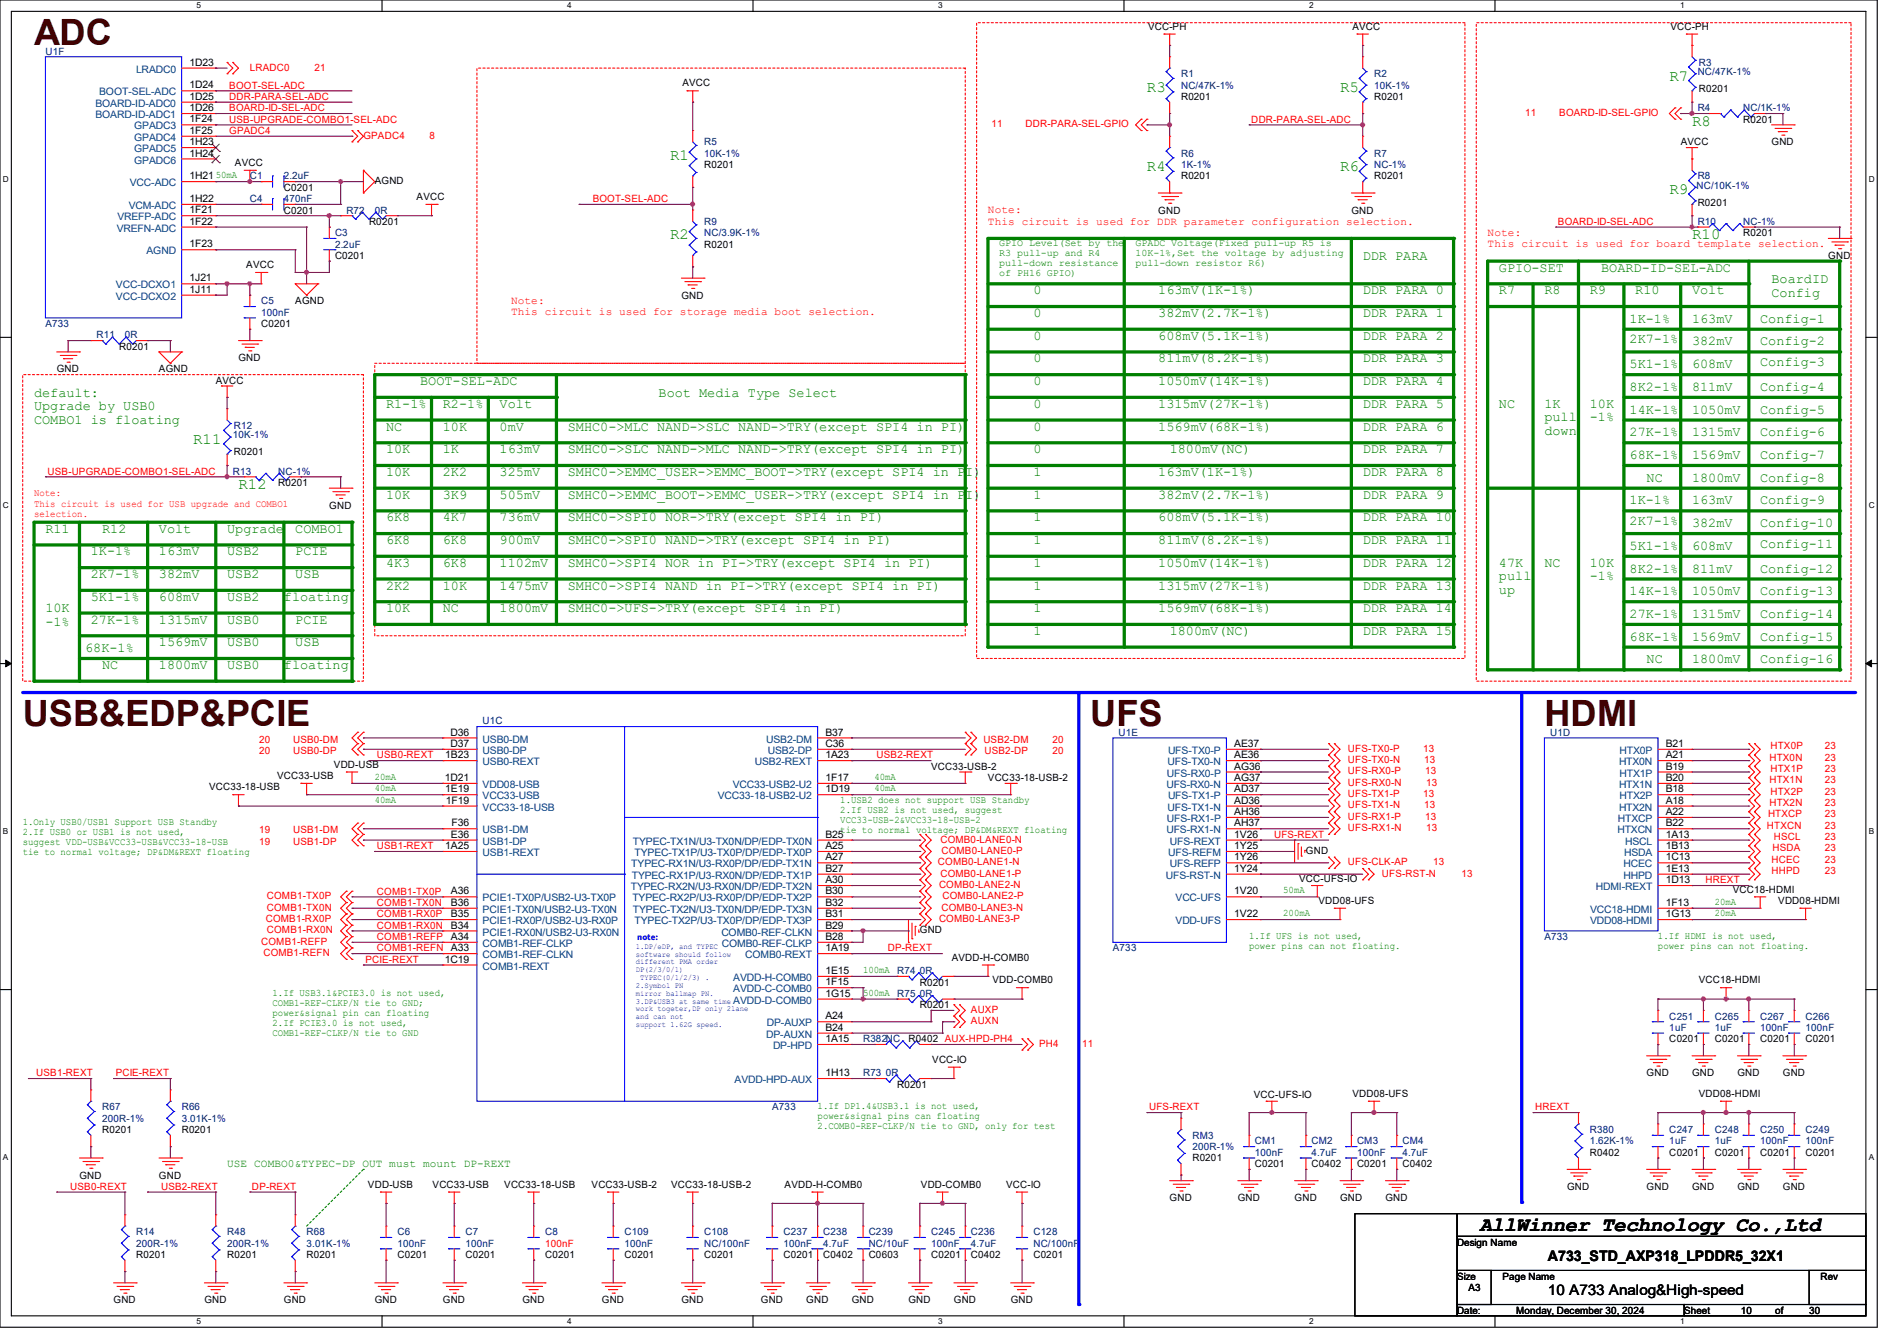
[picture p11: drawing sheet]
<svg xmlns="http://www.w3.org/2000/svg" width="297mm" height="210mm" viewBox="0 0 297 210" stroke-linecap="round" stroke-linejoin="round" font-family="sans-serif">
<defs><g id="words">
<g font-size="5.7" fill="#400000">
<text x="5.3" y="7.1">ADC</text>
<text x="3.6" y="113.7">USB&amp;EDP&amp;PCIE</text>
<text x="170.7" y="113.7">UFS</text>
<text x="241.8" y="113.7">HDMI</text>
</g>
<text font-size="3.2" x="231.7" y="192.7">AllWinner Technology Co.,Ltd</text>
<g font-size="2.5" fill="#008000">
<text x="179.6" y="14.4">R3</text>
<text x="209.8" y="14.4">R5</text>
<text x="261.4" y="12.6">R7</text>
<text x="264.9" y="19.7">R8</text>
<text x="104.9" y="25.1">R1</text>
<text x="179.6" y="26.8">R4</text>
<text x="209.8" y="26.8">R6</text>
<text x="261.4" y="30.4">R9</text>
<text x="104.9" y="37.5">R2</text>
<text x="264.9" y="37.5">R10</text>
<text x="30.2" y="69.5">R11</text>
<text x="37.3" y="76.6">R12</text>
</g>
<g font-size="2.3">
<text x="242.4" y="197.5">A733_STD_AXP318_LPDDR5_32X1</text>
<text x="242.4" y="202.8">10 A733 Analog&amp;High-speed</text>
</g>
<g font-size="2.1" fill="#008000">
<text x="213.4" y="40.8">DDR PARA</text>
<text x="161.8" y="46.1">0</text>
<text x="181.4" y="46.1">163mV(1K-1%)</text>
<text x="213.4" y="46.1">DDR PARA 0</text>
<text x="234.7" y="46.1">R7</text>
<text x="234.7" y="42.5">GPIO-SET</text>
<text x="241.8" y="46.1">R8</text>
<text x="248.9" y="46.1">R9</text>
<text x="250.7" y="42.5">BOARD-ID-SEL-ADC</text>
<text x="256" y="46.1">R10</text>
<text x="264.9" y="46.1">Volt</text>
<text x="277.4" y="44.3">BoardID</text>
<text x="277.4" y="46.4">Config</text>
<text x="161.8" y="49.7">0</text>
<text x="161.8" y="53.2">0</text>
<text x="181.4" y="53.2">608mV(5.1K-1%)</text>
<text x="181.4" y="49.7">382mV(2.7K-1%)</text>
<text x="213.4" y="53.2">DDR PARA 2</text>
<text x="213.4" y="49.7">DDR PARA 1</text>
<text x="255.1" y="53.8">2K7-1%</text>
<text x="255.1" y="50.5">1K-1%</text>
<text x="264.9" y="50.5">163mV</text>
<text x="275.6" y="50.5">Config-1</text>
<text x="161.8" y="56.8">0</text>
<text x="181.4" y="56.8">811mV(8.2K-1%)</text>
<text x="213.4" y="56.8">DDR PARA 3</text>
<text x="255.1" y="57.7">5K1-1%</text>
<text x="264.9" y="57.7">608mV</text>
<text x="264.9" y="54.1">382mV</text>
<text x="275.6" y="54.1">Config-2</text>
<text x="275.6" y="57.3">Config-3</text>
<text x="5.3" y="62.1">default:</text>
<text x="5.3" y="64.2">Upgrade by USB0</text>
<text x="60.5" y="63.9">R1-1%</text>
<text x="65.8" y="60.3">BOOT-SEL-ADC</text>
<text x="69.3" y="63.9">R2-1%</text>
<text x="78.2" y="63.9">Volt</text>
<text x="103.1" y="62.1">Boot Media Type Select</text>
<text x="161.8" y="60.3">0</text>
<text x="161.8" y="63.9">0</text>
<text x="181.4" y="60.3">1050mV(14K-1%)</text>
<text x="181.4" y="63.9">1315mV(27K-1%)</text>
<text x="213.4" y="60.3">DDR PARA 4</text>
<text x="213.4" y="63.9">DDR PARA 5</text>
<text x="234.7" y="63.9">NC</text>
<text x="241.8" y="63.9">1K</text>
<text x="241.8" y="66">pull</text>
<text x="248.9" y="63.9">10K</text>
<text x="248.9" y="66">-1%</text>
<text x="255.1" y="64.8">14K-1%</text>
<text x="255.1" y="61.2">8K2-1%</text>
<text x="264.9" y="64.8">1050mV</text>
<text x="264.9" y="61.2">811mV</text>
<text x="275.6" y="64.8">Config-5</text>
<text x="275.6" y="61.2">Config-4</text>
<text x="5.3" y="66.3">COMBO1 is floating</text>
<text x="60.5" y="71">10K</text>
<text x="60.5" y="67.4">NC</text>
<text x="69.3" y="67.4">10K</text>
<text x="69.3" y="71">1K</text>
<text x="78.2" y="67.4">0mV</text>
<text x="78.2" y="71">163mV</text>
<text x="88.9" y="71">SMHC0-&gt;SLC NAND-&gt;MLC NAND-&gt;TRY(except SPI4 in PI)</text>
<text x="88.9" y="67.4">SMHC0-&gt;MLC NAND-&gt;SLC NAND-&gt;TRY(except SPI4 in PI)</text>
<text x="161.8" y="67.4">0</text>
<text x="161.8" y="71">0</text>
<text x="181.4" y="67.4">1569mV(68K-1%)</text>
<text x="183.1" y="71">1800mV(NC)</text>
<text x="213.4" y="67.4">DDR PARA 6</text>
<text x="213.4" y="71">DDR PARA 7</text>
<text x="241.8" y="68.1">down</text>
<text x="255.1" y="71.9">68K-1%</text>
<text x="255.1" y="68.3">27K-1%</text>
<text x="264.9" y="71.9">1569mV</text>
<text x="264.9" y="68.3">1315mV</text>
<text x="275.6" y="71.9">Config-7</text>
<text x="275.6" y="68.3">Config-6</text>
<text x="60.5" y="74.5">10K</text>
<text x="69.3" y="74.5">2K2</text>
<text x="78.2" y="74.5">325mV</text>
<text x="88.9" y="74.5">SMHC0-&gt;EMMC_USER-&gt;EMMC_BOOT-&gt;TRY(except SPI4 in PI)</text>
<text x="161.8" y="74.5">1</text>
<text x="181.4" y="74.5">163mV(1K-1%)</text>
<text x="213.4" y="74.5">DDR PARA 8</text>
<text x="257.8" y="75.4">NC</text>
<text x="264.9" y="75.4">1800mV</text>
<text x="275.6" y="75.4">Config-8</text>
<text x="7.1" y="83.4">R11</text>
<text x="16" y="83.4">R12</text>
<text x="24.9" y="83.4">Volt</text>
<text x="35.6" y="83.4">Upgrade</text>
<text x="46.2" y="83.4">COMBO1</text>
<text x="60.5" y="78.1">10K</text>
<text x="60.5" y="81.7">6K8</text>
<text x="69.3" y="78.1">3K9</text>
<text x="69.3" y="81.7">4K7</text>
<text x="78.2" y="78.1">505mV</text>
<text x="78.2" y="81.7">736mV</text>
<text x="88.9" y="78.1">SMHC0-&gt;EMMC_BOOT-&gt;EMMC_USER-&gt;TRY(except SPI4 in PI)</text>
<text x="88.9" y="81.7">SMHC0-&gt;SPI0 NOR-&gt;TRY(except SPI4 in PI)</text>
<text x="161.8" y="78.1">1</text>
<text x="161.8" y="81.7">1</text>
<text x="181.4" y="81.7">608mV(5.1K-1%)</text>
<text x="181.4" y="78.1">382mV(2.7K-1%)</text>
<text x="213.4" y="81.7">DDR PARA 10</text>
<text x="213.4" y="78.1">DDR PARA 9</text>
<text x="255.1" y="79">1K-1%</text>
<text x="255.1" y="82.2">2K7-1%</text>
<text x="264.9" y="82.5">382mV</text>
<text x="264.9" y="79">163mV</text>
<text x="275.6" y="79">Config-9</text>
<text x="275.6" y="82.5">Config-10</text>
<text x="14.2" y="87">1K-1%</text>
<text x="24.9" y="87">163mV</text>
<text x="35.6" y="87">USB2</text>
<text x="46.2" y="87">PCIE</text>
<text x="60.5" y="85.2">6K8</text>
<text x="60.5" y="88.8">4K3</text>
<text x="69.3" y="85.2">6K8</text>
<text x="69.3" y="88.8">6K8</text>
<text x="78.2" y="85.2">900mV</text>
<text x="78.2" y="88.8">1102mV</text>
<text x="88.9" y="85.2">SMHC0-&gt;SPI0 NAND-&gt;TRY(except SPI4 in PI)</text>
<text x="88.9" y="88.8">SMHC0-&gt;SPI4 NOR in PI-&gt;TRY(except SPI4 in PI)</text>
<text x="161.8" y="85.2">1</text>
<text x="161.8" y="88.8">1</text>
<text x="181.4" y="85.2">811mV(8.2K-1%)</text>
<text x="181.4" y="88.8">1050mV(14K-1%)</text>
<text x="213.4" y="88.8">DDR PARA 12</text>
<text x="213.4" y="85.2">DDR PARA 11</text>
<text x="234.7" y="88.8">47K</text>
<text x="241.8" y="88.8">NC</text>
<text x="248.9" y="88.8">10K</text>
<text x="255.1" y="86.1">5K1-1%</text>
<text x="255.1" y="89.7">8K2-1%</text>
<text x="264.9" y="86.1">608mV</text>
<text x="264.9" y="89.7">811mV</text>
<text x="275.6" y="85.8">Config-11</text>
<text x="275.6" y="89.7">Config-12</text>
<text x="7.1" y="95.9">10K</text>
<text x="14.2" y="90.6">2K7-1%</text>
<text x="14.2" y="94.1">5K1-1%</text>
<text x="24.9" y="94.1">608mV</text>
<text x="24.9" y="90.6">382mV</text>
<text x="35.6" y="94.1">USB2</text>
<text x="35.6" y="90.6">USB2</text>
<text x="44.4" y="94.1">floating</text>
<text x="46.2" y="90.6">USB</text>
<text x="60.5" y="92.3">2K2</text>
<text x="60.5" y="95.9">10K</text>
<text x="69.3" y="92.3">10K</text>
<text x="69.3" y="95.9">NC</text>
<text x="78.2" y="95.9">1800mV</text>
<text x="78.2" y="92.3">1475mV</text>
<text x="88.9" y="92.3">SMHC0-&gt;SPI4 NAND in PI-&gt;TRY(except SPI4 in PI)</text>
<text x="88.9" y="95.9">SMHC0-&gt;UFS-&gt;TRY(except SPI4 in PI)</text>
<text x="161.8" y="92.3">1</text>
<text x="161.8" y="95.9">1</text>
<text x="181.4" y="92.3">1315mV(27K-1%)</text>
<text x="181.4" y="95.9">1569mV(68K-1%)</text>
<text x="213.4" y="92.3">DDR PARA 13</text>
<text x="213.4" y="95.9">DDR PARA 14</text>
<text x="234.7" y="90.9">pull</text>
<text x="234.7" y="93">up</text>
<text x="248.9" y="90.9">-1%</text>
<text x="255.1" y="93.2">14K-1%</text>
<text x="264.9" y="93.2">1050mV</text>
<text x="275.6" y="93.2">Config-13</text>
<text x="7.1" y="98">-1%</text>
<text x="14.2" y="97.7">27K-1%</text>
<text x="24.9" y="97.7">1315mV</text>
<text x="24.9" y="101.2">1569mV</text>
<text x="35.6" y="101.2">USB0</text>
<text x="35.6" y="97.7">USB0</text>
<text x="46.2" y="101.2">USB</text>
<text x="46.2" y="97.7">PCIE</text>
<text x="161.8" y="99.4">1</text>
<text x="183.1" y="99.4">1800mV(NC)</text>
<text x="213.4" y="99.4">DDR PARA 15</text>
<text x="255.1" y="100.3">68K-1%</text>
<text x="255.1" y="96.8">27K-1%</text>
<text x="264.9" y="96.8">1315mV</text>
<text x="264.9" y="100.3">1569mV</text>
<text x="275.6" y="96.8">Config-14</text>
<text x="275.6" y="100.3">Config-15</text>
<text x="13.3" y="102.1">68K-1%</text>
<text x="16" y="104.8">NC</text>
<text x="24.9" y="104.8">1800mV</text>
<text x="35.6" y="104.8">USB0</text>
<text x="44.4" y="104.8">floating</text>
<text x="257.8" y="103.9">NC</text>
<text x="264.9" y="103.9">1800mV</text>
<text x="275.6" y="103.9">Config-16</text>
</g>
<g font-size="1.7" fill="#f00">
<text x="154.7" y="35.2">This circuit is used for DDR parameter configuration selection.</text>
<text x="154.7" y="33.4">Note:</text>
<text x="232.9" y="37">Note:</text>
<text x="232.9" y="38.7">This circuit is used for board template selection.</text>
<text x="80" y="47.6">Note:</text>
<text x="80" y="49.4">This circuit is used for storage media boot selection.</text>
</g>
<text font-size="1.7" fill="#008000" x="35.6" y="182.8">USE COMBO0&amp;TYPEC-DP OUT must mount DP-REXT</text>
<g font-size="1.6">
<text x="179.7" y="4.7">VCC-PH</text>
<text x="211.8" y="4.7">AVCC</text>
<text x="261.5" y="4.7">VCC-PH</text>
<text x="29.7" y="10.3">1D23</text>
<text x="29.7" y="13.8">1D24</text>
<text x="29.7" y="15.6">1D25</text>
<text x="29.7" y="17.4">1D26</text>
<text x="106.8" y="13.5">AVCC</text>
<text x="184.9" y="15.7">R0201</text>
<text x="215.1" y="15.7">R0201</text>
<text x="266" y="14.4">R0201</text>
<text x="29.7" y="19.2">1F24</text>
<text x="29.7" y="21">1F25</text>
<text x="29.7" y="22.7">1H23</text>
<text x="263.1" y="22.8">AVCC</text>
<text x="272.9" y="19.2">R0201</text>
<text x="277.4" y="22.8">GND</text>
<text x="29.7" y="24.5">1H24</text>
<text x="29.7" y="28.1">1H21</text>
<text x="36.8" y="26">AVCC</text>
<text x="44.4" y="29.9">C0201</text>
<text x="58.7" y="28.8">AGND</text>
<text x="110.2" y="26.3">R0201</text>
<text x="184.9" y="28.1">R0201</text>
<text x="215.1" y="28.1">R0201</text>
<text x="29.7" y="31.6">1H22</text>
<text x="29.7" y="33.4">1F21</text>
<text x="29.7" y="35.2">1F22</text>
<text x="44.4" y="33.4">C0201</text>
<text x="57.8" y="35.2">R0201</text>
<text x="65.2" y="31.3">AVCC</text>
<text x="181.4" y="33.4">GND</text>
<text x="211.6" y="33.4">GND</text>
<text x="265.8" y="32.2">R0201</text>
<text x="29.7" y="38.7">1F23</text>
<text x="38.6" y="42">AVCC</text>
<text x="52.5" y="40.6">C0201</text>
<text x="110.2" y="38.8">R0201</text>
<text x="272.9" y="37">R0201</text>
<text x="286.3" y="40.6">GND</text>
<text x="29.7" y="44.1">1J21</text>
<text x="29.7" y="45.8">1J11</text>
<text x="46.2" y="47.7">AGND</text>
<text x="106.7" y="46.8">GND</text>
<text x="40.9" y="51.2">C0201</text>
<text x="8.9" y="58.3">GND</text>
<text x="18.7" y="54.8">R0201</text>
<text x="24.9" y="58.3">AGND</text>
<text x="37.3" y="56.6">GND</text>
<text x="33.8" y="60.1">AVCC</text>
<text x="36.6" y="71.3">R0201</text>
<text x="43.6" y="76.1">R0201</text>
<text x="51.6" y="79.7">GND</text>
<text x="69.7" y="118.7">1B23</text>
<text x="70.5" y="115.2">D36</text>
<text x="70.5" y="117">D37</text>
<text x="129.2" y="115.2">B37</text>
<text x="129.2" y="117">C36</text>
<text x="129.2" y="118.7">1A23</text>
<text x="193.2" y="117">AE37</text>
<text x="193.2" y="118.7">AE36</text>
<text x="260.8" y="117">B21</text>
<text x="260.8" y="118.7">A21</text>
<text x="32.7" y="123.8">VCC33-18-USB</text>
<text x="43.4" y="122">VCC33-USB</text>
<text x="52.3" y="120.2">VDD-USB</text>
<text x="69.6" y="122.3">1D21</text>
<text x="69.7" y="124.1">1E19</text>
<text x="69.8" y="125.9">1F19</text>
<text x="129.2" y="122.3">1F17</text>
<text x="129.2" y="124.1">1D19</text>
<text x="145.8" y="120.6">VCC33-USB-2</text>
<text x="154.7" y="122.3">VCC33-18-USB-2</text>
<text x="193.2" y="120.5">AG36</text>
<text x="193.2" y="122.3">AG37</text>
<text x="193.2" y="124.1">AD37</text>
<text x="193.2" y="125.9">AD36</text>
<text x="260.8" y="120.5">B19</text>
<text x="260.8" y="122.3">B20</text>
<text x="260.8" y="124.1">B18</text>
<text x="260.8" y="125.9">A18</text>
<text x="70.6" y="131.2">E36</text>
<text x="70.7" y="129.4">F36</text>
<text x="129.2" y="131.2">B25</text>
<text x="193.2" y="127.6">AH36</text>
<text x="193.2" y="129.4">AH37</text>
<text x="193.2" y="131.2">1V26</text>
<text x="260.8" y="127.6">A22</text>
<text x="260.8" y="129.4">B22</text>
<text x="260.8" y="131.2">1A13</text>
<text x="69.7" y="133">1A25</text>
<text x="129.2" y="133">A25</text>
<text x="129.2" y="134.7">A27</text>
<text x="129.2" y="136.5">B27</text>
<text x="193.2" y="133">1Y25</text>
<text x="193.2" y="134.7">1Y26</text>
<text x="193.2" y="136.5">1Y24</text>
<text x="204.5" y="133.7">GND</text>
<text x="260.8" y="133">1B13</text>
<text x="260.8" y="134.7">1C13</text>
<text x="260.8" y="136.5">1E13</text>
<text x="70.6" y="140.1">A36</text>
<text x="70.6" y="141.9">B36</text>
<text x="70.6" y="143.6">B35</text>
<text x="129.2" y="138.3">A30</text>
<text x="129.2" y="140.1">B30</text>
<text x="129.2" y="141.9">B32</text>
<text x="129.2" y="143.6">B31</text>
<text x="193.2" y="140.1">1V20</text>
<text x="193.2" y="143.6">1V22</text>
<text x="203.4" y="138.2">VCC-UFS-IO</text>
<text x="206.4" y="141.6">VDD08-UFS</text>
<text x="260.8" y="138.3">1D13</text>
<text x="260.8" y="141.9">1F13</text>
<text x="260.8" y="143.6">1G13</text>
<text x="271.3" y="139.8">VCC18-HDMI</text>
<text x="278.4" y="141.6">VDD08-HDMI</text>
<text x="70.6" y="145.4">B34</text>
<text x="70.6" y="147.2">A34</text>
<text x="70.6" y="149">A33</text>
<text x="129.2" y="145.4">B29</text>
<text x="129.2" y="147.2">B28</text>
<text x="129.2" y="149">1A19</text>
<text x="144" y="146.2">GND</text>
<text x="69.6" y="150.8">1C19</text>
<text x="129.2" y="152.5">1E15</text>
<text x="129.2" y="154.3">1F15</text>
<text x="144" y="154.3">R0201</text>
<text x="149" y="150.4">AVDD-H-COMB0</text>
<text x="155.4" y="154">VDD-COMB0</text>
<text x="266" y="154">VCC18-HDMI</text>
<text x="129.2" y="156.1">1G15</text>
<text x="129.2" y="159.6">A24</text>
<text x="129.2" y="161.4">B24</text>
<text x="144" y="157.9">R0201</text>
<text x="129.2" y="163.2">1A15</text>
<text x="142.2" y="163.2">R0402 AUX-HPD-PH4</text>
<text x="146" y="166.5">VCC-IO</text>
<text x="261.4" y="163.2">C0201</text>
<text x="268.5" y="163.2">C0201</text>
<text x="275.6" y="163.2">C0201</text>
<text x="282.7" y="163.2">C0201</text>
<text x="129.2" y="168.5">1H13</text>
<text x="140.5" y="170.3">R0201</text>
<text x="196.3" y="172">VCC-UFS-IO</text>
<text x="211.8" y="171.8">VDD08-UFS</text>
<text x="257.8" y="168.6">GND</text>
<text x="264.9" y="168.6">GND</text>
<text x="266" y="171.8">VDD08-HDMI</text>
<text x="272" y="168.6">GND</text>
<text x="279.1" y="168.6">GND</text>
<text x="16" y="177.5">R0201</text>
<text x="28.4" y="177.5">R0201</text>
<text x="12.4" y="184.6">GND</text>
<text x="24.9" y="184.6">GND</text>
<text x="186.7" y="181.9">R0201</text>
<text x="196.5" y="182.8">C0201</text>
<text x="205.4" y="182.8">C0402</text>
<text x="212.5" y="182.8">C0201</text>
<text x="219.6" y="182.8">C0402</text>
<text x="248.9" y="181">R0402</text>
<text x="261.4" y="181">C0201</text>
<text x="268.5" y="181">C0201</text>
<text x="275.6" y="181">C0201</text>
<text x="282.7" y="181">C0201</text>
<text x="57.6" y="186">VDD-USB</text>
<text x="67.7" y="186">VCC33-USB</text>
<text x="79" y="186">VCC33-18-USB</text>
<text x="92.6" y="186">VCC33-USB-2</text>
<text x="105.1" y="186">VCC33-18-USB-2</text>
<text x="122.9" y="186">AVDD-H-COMB0</text>
<text x="144.2" y="186">VDD-COMB0</text>
<text x="157.5" y="186">VCC-IO</text>
<text x="183.1" y="188.1">GND</text>
<text x="193.8" y="188.1">GND</text>
<text x="202.7" y="188.1">GND</text>
<text x="209.8" y="188.1">GND</text>
<text x="216.9" y="188.1">GND</text>
<text x="245.4" y="186.3">GND</text>
<text x="257.8" y="186.3">GND</text>
<text x="264.9" y="186.3">GND</text>
<text x="272" y="186.3">GND</text>
<text x="279.1" y="186.3">GND</text>
<text x="21.3" y="197">R0201</text>
<text x="35.6" y="197">R0201</text>
<text x="48" y="197">R0201</text>
<text x="62.2" y="197">C0201</text>
<text x="72.9" y="197">C0201</text>
<text x="85.3" y="197">C0201</text>
<text x="97.8" y="197">C0201</text>
<text x="110.2" y="197">C0201</text>
<text x="122.7" y="197">C0201</text>
<text x="128.9" y="197">C0402</text>
<text x="136" y="197">C0603</text>
<text x="145.8" y="197">C0201</text>
<text x="152" y="197">C0402</text>
<text x="161.8" y="197">C0201</text>
<text x="228.1" y="195.1">Design Name</text>
<text x="228.1" y="200.4">Size</text>
<text x="229.9" y="202.2">A3</text>
<text x="235.2" y="200.4">Page Name</text>
<text x="285" y="200.4">Rev</text>
<text x="17.8" y="204.1">GND</text>
<text x="32" y="204.1">GND</text>
<text x="44.4" y="204.1">GND</text>
<text x="58.7" y="204.1">GND</text>
<text x="69.3" y="204.1">GND</text>
<text x="81.8" y="204.1">GND</text>
<text x="94.2" y="204.1">GND</text>
<text x="106.7" y="204.1">GND</text>
<text x="119.1" y="204.1">GND</text>
<text x="126.2" y="204.1">GND</text>
<text x="133.3" y="204.1">GND</text>
<text x="142.2" y="204.1">GND</text>
<text x="149.4" y="204.1">GND</text>
<text x="158.2" y="204.1">GND</text>
<text x="228.1" y="205.7">Date:</text>
<text x="237.4" y="205.7">Monday, December 30, 2024</text>
<text x="263.7" y="205.7">Sheet</text>
<text x="272.6" y="205.7">10</text>
<text x="277.9" y="205.7">of</text>
<text x="283.2" y="205.7">30</text>
</g>
<g font-size="1.6" fill="#000080">
<text x="7.1" y="8.6">U1F</text>
<text x="265.8" y="11.8">NC/47K-1%</text>
<text x="266" y="10.3">R3</text>
<text x="184.9" y="12.1">R1</text>
<text x="184.9" y="13.9">NC/47K-1%</text>
<text x="215.1" y="12.1">R2</text>
<text x="215.1" y="13.9">10K-1%</text>
<text x="265.8" y="17.4">R4</text>
<text x="272.9" y="17.4">NC/1K-1%</text>
<text x="110.2" y="22.8">R5</text>
<text x="39.1" y="28.1">C1</text>
<text x="44.5" y="28.1">2.2uF</text>
<text x="110.2" y="24.6">10K-1%</text>
<text x="184.9" y="24.6">R6</text>
<text x="184.9" y="26.3">1K-1%</text>
<text x="215.1" y="24.6">R7</text>
<text x="215.1" y="26.3">NC-1%</text>
<text x="265.6" y="29.5">NC/10K-1%</text>
<text x="265.8" y="28.1">R8</text>
<text x="39.1" y="31.7">C4</text>
<text x="44.5" y="31.7">470nF</text>
<text x="54.2" y="33.4">R72</text>
<text x="58.7" y="33.4">0R</text>
<text x="110.2" y="35.2">R9</text>
<text x="265.8" y="35.2">R10</text>
<text x="272.9" y="35.2">NC-1%</text>
<text x="52.5" y="37">C3</text>
<text x="52.5" y="38.8">2.2uF</text>
<text x="110.2" y="37">NC/3.9K-1%</text>
<text x="40.9" y="47.7">C5</text>
<text x="7.1" y="51.2">A733</text>
<text x="15.1" y="53">R11</text>
<text x="19.6" y="53">0R</text>
<text x="40.9" y="49.4">100nF</text>
<text x="36.4" y="68.7">10K-1%</text>
<text x="36.6" y="67.2">R12</text>
<text x="36.4" y="74.3">R13</text>
<text x="43.6" y="74.3">NC-1%</text>
<text x="75.6" y="113.5">U1C</text>
<text x="175.1" y="115.2">U1E</text>
<text x="242.7" y="115.2">U1D</text>
<text x="174.2" y="149">A733</text>
<text x="241.8" y="147.2">A733</text>
<text x="140.5" y="152.6">R74 0R</text>
<text x="140.5" y="156.1">R75 0R</text>
<text x="261.4" y="159.7">C251</text>
<text x="261.4" y="161.5">1uF</text>
<text x="268.5" y="159.7">C265</text>
<text x="268.5" y="161.5">1uF</text>
<text x="275.6" y="159.7">C267</text>
<text x="275.6" y="161.5">100nF</text>
<text x="282.7" y="159.7">C266</text>
<text x="282.7" y="161.5">100nF</text>
<text x="135.1" y="163.2">R382NC</text>
<text x="16" y="173.9">R67</text>
<text x="28.4" y="173.9">R66</text>
<text x="120.9" y="173.9">A733</text>
<text x="135.1" y="168.6">R73 0R</text>
<text x="16" y="175.7">200R-1%</text>
<text x="28.4" y="175.7">3.01K-1%</text>
<text x="186.7" y="178.3">RM3</text>
<text x="196.5" y="179.2">CM1</text>
<text x="205.4" y="179.2">CM2</text>
<text x="212.5" y="179.2">CM3</text>
<text x="219.6" y="179.2">CM4</text>
<text x="248.9" y="177.5">R380</text>
<text x="248.9" y="179.2">1.62K-1%</text>
<text x="261.4" y="177.5">C247</text>
<text x="261.4" y="179.2">1uF</text>
<text x="268.5" y="177.5">C248</text>
<text x="268.5" y="179.2">1uF</text>
<text x="275.6" y="177.5">C250</text>
<text x="275.6" y="179.2">100nF</text>
<text x="282.7" y="177.5">C249</text>
<text x="282.7" y="179.2">100nF</text>
<text x="186.7" y="180.1">200R-1%</text>
<text x="196.5" y="181">100nF</text>
<text x="205.4" y="181">4.7uF</text>
<text x="212.5" y="181">100nF</text>
<text x="219.6" y="181">4.7uF</text>
<text x="21.3" y="193.5">R14</text>
<text x="21.3" y="195.2">200R-1%</text>
<text x="35.6" y="193.5">R48</text>
<text x="35.6" y="195.2">200R-1%</text>
<text x="48" y="193.5">R68</text>
<text x="48" y="195.2">3.01K-1%</text>
<text x="62.2" y="193.5">C6</text>
<text x="62.2" y="195.2">100nF</text>
<text x="72.9" y="193.5">C7</text>
<text x="72.9" y="195.2">100nF</text>
<text x="85.3" y="193.5">C8</text>
<text x="97.8" y="193.5">C109</text>
<text x="97.8" y="195.2">100nF</text>
<text x="110.2" y="193.5">C108</text>
<text x="110.2" y="195.2">NC/100nF</text>
<text x="122.7" y="193.5">C237</text>
<text x="122.7" y="195.2">100nF</text>
<text x="128.9" y="193.5">C238</text>
<text x="128.9" y="195.2">4.7uF</text>
<text x="136" y="193.5">C239</text>
<text x="136" y="195.2">NC/10uF</text>
<text x="145.8" y="193.5">C245</text>
<text x="145.8" y="195.2">100nF</text>
<text x="152" y="193.5">C236</text>
<text x="152" y="195.2">4.7uF</text>
<text x="161.8" y="193.5">C128</text>
<text x="161.8" y="195.2">NC/100nF</text>
</g>
<g font-size="1.6" fill="#004080">
<text x="21.3" y="11.4">LRADC0</text>
<text x="14.9" y="16.7">BOARD-ID-ADC0</text>
<text x="15.5" y="14.9">BOOT-SEL-ADC</text>
<text x="14.9" y="18.5">BOARD-ID-ADC1</text>
<text x="21" y="20.3">GPADC3</text>
<text x="21" y="22.1">GPADC4</text>
<text x="21" y="23.8">GPADC5</text>
<text x="20.3" y="29.2">VCC-ADC</text>
<text x="21" y="25.6">GPADC6</text>
<text x="18.4" y="34.5">VREFP-ADC</text>
<text x="20.2" y="32.7">VCM-ADC</text>
<text x="18.3" y="36.3">VREFN-ADC</text>
<text x="22.9" y="39.8">AGND</text>
<text x="18.2" y="45.2">VCC-DCXO1</text>
<text x="18.2" y="46.9">VCC-DCXO2</text>
<text x="75.6" y="116.3">USB0-DM</text>
<text x="75.6" y="118.1">USB0-DP</text>
<text x="75.6" y="119.8">USB0-REXT</text>
<text x="118.2" y="119.8">USB2-REXT</text>
<text x="120" y="116.3">USB2-DM</text>
<text x="120.2" y="118.1">USB2-DP</text>
<text x="182.8" y="119.8">UFS-TX0-N</text>
<text x="182.9" y="118.1">UFS-TX0-P</text>
<text x="253.5" y="119.8">HTX0N</text>
<text x="253.6" y="118.1">HTX0P</text>
<text x="75.6" y="123.4">VDD08-USB</text>
<text x="75.6" y="125.2">VCC33-USB</text>
<text x="112.4" y="125.2">VCC33-18-USB2-U2</text>
<text x="114.7" y="123.4">VCC33-USB2-U2</text>
<text x="182.6" y="123.4">UFS-RX0-N</text>
<text x="182.7" y="121.6">UFS-RX0-P</text>
<text x="182.9" y="125.2">UFS-TX1-P</text>
<text x="253.5" y="123.4">HTX1N</text>
<text x="253.6" y="121.6">HTX1P</text>
<text x="253.6" y="125.2">HTX2P</text>
<text x="75.6" y="127">VCC33-18-USB</text>
<text x="75.6" y="130.5">USB1-DM</text>
<text x="182.6" y="130.5">UFS-RX1-N</text>
<text x="182.7" y="128.7">UFS-RX1-P</text>
<text x="182.8" y="127">UFS-TX1-N</text>
<text x="253.2" y="130.5">HTXCN</text>
<text x="253.3" y="128.7">HTXCP</text>
<text x="253.5" y="127">HTX2N</text>
<text x="75.6" y="132.3">USB1-DP</text>
<text x="75.6" y="134.1">USB1-REXT</text>
<text x="98.8" y="135.8">TYPEC-RX1N/U3-RX0P/DP/EDP-TX1N</text>
<text x="98.9" y="137.6">TYPEC-RX1P/U3-RX0N/DP/EDP-TX1P</text>
<text x="99.1" y="132.3">TYPEC-TX1N/U3-TX0N/DP/EDP-TX0N</text>
<text x="99.4" y="134.1">TYPEC-TX1P/U3-TX0P/DP/EDP-TX0P</text>
<text x="182.5" y="137.6">UFS-RST-N</text>
<text x="182.9" y="134.1">UFS-REFM</text>
<text x="183.2" y="132.3">UFS-REXT</text>
<text x="183.2" y="135.8">UFS-REFP</text>
<text x="254.2" y="135.8">HCEC</text>
<text x="254.2" y="137.6">HHPD</text>
<text x="254.3" y="134.1">HSDA</text>
<text x="254.5" y="132.3">HSCL</text>
<text x="75.6" y="141.2">PCIE1-TX0P/USB2-U3-TX0P</text>
<text x="75.6" y="143">PCIE1-TX0N/USB2-U3-TX0N</text>
<text x="98.8" y="139.4">TYPEC-RX2N/U3-RX0N/DP/EDP-TX2N</text>
<text x="99" y="141.2">TYPEC-RX2P/U3-RX0P/DP/EDP-TX2P</text>
<text x="99.1" y="143">TYPEC-TX2N/U3-TX0N/DP/EDP-TX3N</text>
<text x="184.1" y="141.2">VCC-UFS</text>
<text x="249" y="143">VCC18-HDMI</text>
<text x="249.8" y="139.4">HDMI-REXT</text>
<text x="75.6" y="144.7">PCIE1-RX0P/USB2-U3-RX0P</text>
<text x="75.6" y="146.5">PCIE1-RX0N/USB2-U3-RX0N</text>
<text x="75.6" y="148.3">COMB1-REF-CLKP</text>
<text x="99.4" y="144.7">TYPEC-TX2P/U3-TX0P/DP/EDP-TX3P</text>
<text x="112.9" y="146.5">COMB0-REF-CLKN</text>
<text x="113" y="148.3">COMB0-REF-CLKP</text>
<text x="184.1" y="144.7">VDD-UFS</text>
<text x="249" y="144.7">VDD08-HDMI</text>
<text x="75.6" y="150.1">COMB1-REF-CLKN</text>
<text x="75.6" y="151.9">COMB1-REXT</text>
<text x="114.8" y="153.6">AVDD-H-COMB0</text>
<text x="114.8" y="155.4">AVDD-C-COMB0</text>
<text x="116.7" y="150.1">COMB0-REXT</text>
<text x="114.8" y="157.2">AVDD-D-COMB0</text>
<text x="120.1" y="160.7">DP-AUXP</text>
<text x="120" y="162.5">DP-AUXN</text>
<text x="121" y="164.3">DP-HPD</text>
<text x="115" y="169.6">AVDD-HPD-AUX</text>
</g>
<g font-size="1.6" fill="#f00">
<text x="39.1" y="11">LRADC0</text>
<text x="49.2" y="11">21</text>
<text x="35.9" y="13.9">BOOT-SEL-ADC</text>
<text x="35.9" y="15.7">DDR-PARA-SEL-ADC</text>
<text x="35.9" y="17.4">BOARD-ID-SEL-ADC</text>
<text x="35.9" y="19.2">USB-UPGRADE-COMBO1-SEL-ADC</text>
<text x="35.9" y="21">GPADC4</text>
<text x="56.9" y="21.7">GPADC4</text>
<text x="67.2" y="21.7">8</text>
<text x="155.2" y="19.9">11</text>
<text x="160.6" y="19.9">DDR-PARA-SEL-GPIO</text>
<text x="195.9" y="19.2">DDR-PARA-SEL-ADC</text>
<text x="238.8" y="18.2">11</text>
<text x="244.1" y="18.2">BOARD-ID-SEL-GPIO</text>
<text x="92.8" y="31.7">BOOT-SEL-ADC</text>
<text x="243.9" y="35.2">BOARD-ID-SEL-ADC</text>
<text x="5.3" y="77.7">Note:</text>
<text x="7.5" y="74.3">USB-UPGRADE-COMBO1-SEL-ADC</text>
<text x="5.3" y="79.5">This circuit is used for USB upgrade and COMBO1</text>
<text x="5.3" y="81">selection.</text>
<text x="40.6" y="116.3">20</text>
<text x="40.6" y="118.1">20</text>
<text x="45.9" y="116.3">USB0-DM</text>
<text x="45.9" y="118.1">USB0-DP</text>
<text x="59" y="118.8">USB0-REXT</text>
<text x="137.2" y="118.8">USB2-REXT</text>
<text x="154" y="116.3">USB2-DM</text>
<text x="154.1" y="118.1">USB2-DP</text>
<text x="164.8" y="116.3">20</text>
<text x="164.8" y="118.1">20</text>
<text x="211" y="117.7">UFS-TX0-P</text>
<text x="211" y="119.5">UFS-TX0-N</text>
<text x="222.8" y="117.7">13</text>
<text x="223" y="119.5">13</text>
<text x="277" y="119.1">HTX0N</text>
<text x="277.2" y="117.3">HTX0P</text>
<text x="285.7" y="119.1">23</text>
<text x="285.7" y="117.3">23</text>
<text x="211" y="121.3">UFS-RX0-P</text>
<text x="211" y="123.1">UFS-RX0-N</text>
<text x="211" y="124.8">UFS-TX1-P</text>
<text x="222.8" y="124.8">13</text>
<text x="223.1" y="121.3">13</text>
<text x="223.3" y="123.1">13</text>
<text x="277" y="122.7">HTX1N</text>
<text x="277.2" y="120.9">HTX1P</text>
<text x="277.2" y="124.5">HTX2P</text>
<text x="285.7" y="122.7">23</text>
<text x="285.7" y="120.9">23</text>
<text x="285.7" y="124.5">23</text>
<text x="40.6" y="130.5">19</text>
<text x="45.9" y="130.5">USB1-DM</text>
<text x="147.2" y="131.9">COMB0-LANE0-N</text>
<text x="199.5" y="131.2">UFS-REXT</text>
<text x="211" y="130.2">UFS-RX1-N</text>
<text x="211" y="126.6">UFS-TX1-N</text>
<text x="211" y="128.4">UFS-RX1-P</text>
<text x="223" y="126.6">13</text>
<text x="223.1" y="128.4">13</text>
<text x="223.3" y="130.2">13</text>
<text x="276.6" y="129.8">HTXCN</text>
<text x="276.8" y="128">HTXCP</text>
<text x="277" y="126.2">HTX2N</text>
<text x="277.7" y="131.6">HSCL</text>
<text x="285.7" y="131.6">23</text>
<text x="285.7" y="129.8">23</text>
<text x="285.7" y="128">23</text>
<text x="285.7" y="126.2">23</text>
<text x="40.6" y="132.3">19</text>
<text x="45.9" y="132.3">USB1-DP</text>
<text x="59" y="133">USB1-REXT</text>
<text x="146.9" y="135.5">COMB0-LANE1-N</text>
<text x="147.2" y="137.3">COMB0-LANE1-P</text>
<text x="147.4" y="133.7">COMB0-LANE0-P</text>
<text x="211" y="135.5">UFS-CLK-AP</text>
<text x="216.4" y="137.3">UFS-RST-N</text>
<text x="224.4" y="135.5">13</text>
<text x="228.8" y="137.3">13</text>
<text x="277.4" y="135.1">HCEC</text>
<text x="277.4" y="136.9">HHPD</text>
<text x="277.5" y="133.3">HSDA</text>
<text x="285.7" y="133.3">23</text>
<text x="285.7" y="135.1">23</text>
<text x="285.7" y="136.9">23</text>
<text x="41.8" y="140.8">COMB1-TX0P</text>
<text x="41.8" y="142.6">COMB1-TX0N</text>
<text x="59" y="143.7">COMB1-RX0P</text>
<text x="59" y="141.9">COMB1-TX0N</text>
<text x="59" y="140.1">COMB1-TX0P</text>
<text x="147" y="139.1">COMB0-LANE2-N</text>
<text x="147.4" y="142.6">COMB0-LANE3-N</text>
<text x="147.6" y="140.8">COMB0-LANE2-P</text>
<text x="267" y="138.3">HREXT</text>
<text x="40.9" y="148">COMB1-REFP</text>
<text x="41.2" y="149.7">COMB1-REFN</text>
<text x="41.6" y="144.4">COMB1-RX0P</text>
<text x="41.8" y="146.2">COMB1-RX0N</text>
<text x="59" y="147.2">COMB1-REFP</text>
<text x="59" y="149">COMB1-REFN</text>
<text x="59" y="145.5">COMB1-RX0N</text>
<text x="139" y="149">DP-REXT</text>
<text x="147" y="144.4">COMB0-LANE3-P</text>
<text x="57.2" y="150.8">PCIE-REXT</text>
<text x="152" y="158.6">AUXP</text>
<text x="152" y="160.4">AUXN</text>
<text x="162.7" y="164">PH4</text>
<text x="169.5" y="164">11</text>
<text x="5.7" y="168.6">USB1-REXT</text>
<text x="18.1" y="168.6">PCIE-REXT</text>
<text x="179.9" y="173.9">UFS-REXT</text>
<text x="240.4" y="173.9">HREXT</text>
<text x="11" y="186.3">USB0-REXT</text>
<text x="25.2" y="186.3">USB2-REXT</text>
<text x="39.5" y="186.3">DP-REXT</text>
<text x="85.3" y="195.2">100nF</text>
</g>
<g font-size="1.6" fill="#008000">
<text x="33.8" y="27.9">50mA</text>
<text x="156.5" y="38.6">GPIO Level(Set by the</text>
<text x="156.5" y="40.1">R3 pull-up and R4</text>
<text x="156.5" y="41.7">pull-down resistance</text>
<text x="177.8" y="38.6">GPADC Voltage(Fixed pull-up R5 is</text>
<text x="177.8" y="40.1">10K-1%,Set the voltage by adjusting</text>
<text x="177.8" y="41.7">pull-down resistor R6)</text>
<text x="156.5" y="43.3">of PH16 GPIO)</text>
<text x="58.7" y="122.1">20mA</text>
<text x="58.7" y="123.9">40mA</text>
<text x="58.7" y="125.7">40mA</text>
<text x="131.6" y="125.7">1.USB2 does not support USB Standby</text>
<text x="136.9" y="122.1">40mA</text>
<text x="136.9" y="123.9">40mA</text>
<text x="3.6" y="129.2">1.Only USB0/USB1 Support USB Standby</text>
<text x="3.6" y="130.8">2.If USB0 or USB1 is not used,</text>
<text x="131.6" y="127.3">2.If USB2 is not used, suggest</text>
<text x="131.6" y="128.8">VCC33-USB-2&amp;VCC33-18-USB-2</text>
<text x="131.6" y="130.4">tie to normal voltage; DP&amp;DM&amp;REXT floating</text>
<text x="3.6" y="132.4">suggest VDD-USB&amp;VCC33-USB&amp;VCC33-18-USB</text>
<text x="3.6" y="133.9">tie to normal voltage; DP&amp;DM&amp;REXT floating</text>
<text x="200.9" y="139.9">50mA</text>
<text x="200.9" y="143.5">200mA</text>
<text x="268.5" y="141.7">20mA</text>
<text x="268.5" y="143.5">20mA</text>
<text x="195.6" y="147">1.If UFS is not used,</text>
<text x="195.6" y="148.6">power pins can not floating.</text>
<text x="259.6" y="147">1.If HDMI is not used,</text>
<text x="259.6" y="148.6">power pins can not floating.</text>
<text x="42.7" y="155.9">1.If USB3.1&amp;PCIE3.0 is not used,</text>
<text x="135.1" y="155.9">500mA</text>
<text x="135.1" y="152.4">100mA</text>
<text x="42.7" y="157.5">COMB1-REF-CLKP/N tie to GND;</text>
<text x="42.7" y="159">power&amp;signal pin can floating</text>
<text x="42.7" y="160.6">2.If PCIE3.0 is not used,</text>
<text x="42.7" y="162.2">COMB1-REF-CLKP/N tie to GND</text>
<text x="128" y="173.7">1.If DP1.4&amp;USB3.1 is not used,</text>
<text x="128" y="175.3">power&amp;signal pins can floating</text>
<text x="128" y="176.8">2.COMB0-REF-CLKP/N tie to GND, only for test</text>
</g>
<g font-size="1.3">
<text x="30.8" y="1.3">5</text>
<text x="88.8" y="1.3">4</text>
<text x="146.9" y="1.3">3</text>
<text x="205" y="1.3">2</text>
<text x="263.1" y="1.3">1</text>
<text x=".5" y="28.4">D</text>
<text x="292.6" y="28.4">D</text>
<text x=".5" y="79.5">C</text>
<text x="292.6" y="79.5">C</text>
<text x=".5" y="130.6">B</text>
<text x="292.6" y="130.6">B</text>
<text x=".5" y="181.7">A</text>
<text x="292.6" y="181.7">A</text>
<text x="30.8" y="207.4">5</text>
<text x="88.8" y="207.4">4</text>
<text x="146.9" y="207.4">3</text>
<text x="205" y="207.4">2</text>
<text x="263.1" y="207.4">1</text>
</g>
<g font-size="1.2" fill="#00f">
<text x="99.6" y="148.6">1.DP/eDP, and TYPEC</text>
<text x="99.6" y="149.8">software should follow</text>
<text x="99.8" y="147.2">note:</text>
<text x="99.6" y="151">different PMA order</text>
<text x="99.6" y="152.3">DP(2/3/0/1)</text>
<text x="99.6" y="154.7">2.Symbol PN</text>
<text x="99.6" y="156">mirror ballmap PN.</text>
<text x="100.2" y="153.5">TYPEC(0/1/2/3) .</text>
<text x="99.6" y="157.2">3.DP&amp;USB3 at same time</text>
<text x="99.6" y="158.4">work togeter,DP only 2lane</text>
<text x="99.6" y="159.6">and can not</text>
<text x="99.6" y="160.9">support 1.62G speed.</text>
</g>
</g></defs>
<path d="M0 0h293.9v207.9h-293.9zM1.8 1.8h290.3v204.3h-290.3z" fill="none" stroke="#000" stroke-width=".17"/>
<g fill="#fff">
<path d="M30.8 .2h.7v1.4h-.7z"/>
<path d="M30.8 206.2h.7v1.4h-.7z"/>
</g>
<path d="M59.8 0v1.8M59.8 206.1v1.8" fill="none" stroke="#000" stroke-width=".17"/>
<g fill="#fff">
<path d="M88.8 .2h.7v1.4h-.7z"/>
<path d="M88.8 206.2h.7v1.4h-.7z"/>
</g>
<path d="M117.9 0v1.8M117.9 206.1v1.8" fill="none" stroke="#000" stroke-width=".17"/>
<g fill="#fff">
<path d="M146.9 .2h.7v1.4h-.7z"/>
<path d="M146.9 206.2h.7v1.4h-.7z"/>
</g>
<path d="M176 0v1.8M176 206.1v1.8" fill="none" stroke="#000" stroke-width=".17"/>
<g fill="#fff">
<path d="M205 .2h.7v1.4h-.7z"/>
<path d="M205 206.2h.7v1.4h-.7z"/>
</g>
<path d="M234.1 0v1.8M234.1 206.1v1.8" fill="none" stroke="#000" stroke-width=".17"/>
<g fill="#fff">
<path d="M263.1 .2h.6v1.4h-.6z"/>
<path d="M263.1 206.2h.6v1.4h-.6z"/>
<path d="M.5 27.3h.9v1.4h-.9z"/>
<path d="M292.6 27.3h.9v1.4h-.9z"/>
<path d="M.5 78.4h.9v1.4h-.9z"/>
<path d="M292.6 78.4h.9v1.4h-.9z"/>
</g>
<path d="M0 52.8h1.8M292.1 52.8h1.8" fill="none" stroke="#000" stroke-width=".17"/>
<g fill="#fff">
<path d="M.5 129.5h.8v1.4h-.8z"/>
<path d="M292.6 129.5h.8v1.4h-.8z"/>
</g>
<path d="M0 103.9h1.8M292.1 103.9h1.8" fill="none" stroke="#000" stroke-width=".17"/>
<path d="M.9 103.4l.9 .5-.9 .5zM292.1 103.9l.9-.5v1z" fill="#000" stroke="#000" stroke-width=".16"/>
<g fill="#fff">
<path d="M.5 180.5h.8v1.4h-.8z"/>
<path d="M292.6 180.5h.8v1.4h-.8z"/>
</g>
<path d="M0 155h1.8M292.1 155h1.8" fill="none" stroke="#000" stroke-width=".17"/>
<path d="M3.6 108.5h286.8" fill="none" stroke="#00f" stroke-width=".51"/>
<circle cx="290.4" cy="108.5" r=".25" fill="#00f"/>
<path d="M176 37.3v64" fill="none" stroke="#008000" stroke-width=".51"/>
<circle cx="176" cy="101.3" r=".25" fill="#008000"/>
<path d="M211.6 37.3v64" fill="none" stroke="#008000" stroke-width=".51"/>
<circle cx="211.6" cy="101.3" r=".25" fill="#008000"/>
<path d="M227.6 37.3v64" fill="none" stroke="#008000" stroke-width=".51"/>
<circle cx="227.6" cy="101.3" r=".25" fill="#008000"/>
<path d="M154.7 37.3v64" fill="none" stroke="#008000" stroke-width=".51"/>
<circle cx="154.7" cy="101.3" r=".25" fill="#008000"/>
<path d="M3.6 58.7h53.3v48h-53.3z" fill="none" stroke="#f00" stroke-width=".17" stroke-dasharray=".3"/>
<path d="M154.7 37.3h72.9" fill="none" stroke="#008000" stroke-width=".51"/>
<circle cx="227.6" cy="37.3" r=".25" fill="#008000"/>
<path d="M152.9 3.6h76.5v99.5h-76.5z" fill="none" stroke="#f00" stroke-width=".17" stroke-dasharray=".3"/>
<path d="M232.9 48h55.1" fill="none" stroke="#008000" stroke-width=".51"/>
<circle cx="288" cy="48" r=".25" fill="#008000"/>
<path d="M273.8 40.9v35.6" fill="none" stroke="#008000" stroke-width=".51"/>
<circle cx="273.8" cy="76.5" r=".25" fill="#008000"/>
<path d="M263.1 44.4v32.1" fill="none" stroke="#008000" stroke-width=".51"/>
<circle cx="263.1" cy="76.5" r=".25" fill="#008000"/>
<path d="M254.3 44.4v32.1" fill="none" stroke="#008000" stroke-width=".51"/>
<circle cx="254.3" cy="76.5" r=".25" fill="#008000"/>
<path d="M247.1 40.9v64" fill="none" stroke="#008000" stroke-width=".51"/>
<circle cx="247.1" cy="104.9" r=".25" fill="#008000"/>
<path d="M254.3 51.6h33.7" fill="none" stroke="#008000" stroke-width=".51"/>
<circle cx="288" cy="51.6" r=".25" fill="#008000"/>
<path d="M254.3 55.1h33.7" fill="none" stroke="#008000" stroke-width=".51"/>
<circle cx="288" cy="55.1" r=".25" fill="#008000"/>
<path d="M254.3 62.2h33.7" fill="none" stroke="#008000" stroke-width=".51"/>
<circle cx="288" cy="62.2" r=".25" fill="#008000"/>
<path d="M254.3 58.7h33.7" fill="none" stroke="#008000" stroke-width=".51"/>
<circle cx="288" cy="58.7" r=".25" fill="#008000"/>
<path d="M254.3 69.3h33.7" fill="none" stroke="#008000" stroke-width=".51"/>
<circle cx="288" cy="69.3" r=".25" fill="#008000"/>
<path d="M254.3 65.8h33.7" fill="none" stroke="#008000" stroke-width=".51"/>
<circle cx="288" cy="65.8" r=".25" fill="#008000"/>
<path d="M254.3 76.5h33.7" fill="none" stroke="#008000" stroke-width=".51"/>
<circle cx="288" cy="76.5" r=".25" fill="#008000"/>
<path d="M254.3 72.9h33.7" fill="none" stroke="#008000" stroke-width=".51"/>
<circle cx="288" cy="72.9" r=".25" fill="#008000"/>
<path d="M288 40.9v35.6" fill="none" stroke="#008000" stroke-width=".51"/>
<circle cx="288" cy="76.5" r=".25" fill="#008000"/>
<path d="M254.3 76.5v28.4" fill="none" stroke="#008000" stroke-width=".51"/>
<circle cx="254.3" cy="104.9" r=".25" fill="#008000"/>
<path d="M254.3 90.7h33.7" fill="none" stroke="#008000" stroke-width=".51"/>
<circle cx="288" cy="90.7" r=".25" fill="#008000"/>
<path d="M254.3 83.6h33.7" fill="none" stroke="#008000" stroke-width=".51"/>
<circle cx="288" cy="83.6" r=".25" fill="#008000"/>
<path d="M254.3 80h33.7" fill="none" stroke="#008000" stroke-width=".51"/>
<circle cx="288" cy="80" r=".25" fill="#008000"/>
<path d="M254.3 101.3h33.7" fill="none" stroke="#008000" stroke-width=".51"/>
<circle cx="288" cy="101.3" r=".25" fill="#008000"/>
<path d="M254.3 104.9h33.7" fill="none" stroke="#008000" stroke-width=".51"/>
<circle cx="288" cy="104.9" r=".25" fill="#008000"/>
<path d="M254.3 94.2h33.7" fill="none" stroke="#008000" stroke-width=".51"/>
<circle cx="288" cy="94.2" r=".25" fill="#008000"/>
<path d="M254.3 97.8h33.7" fill="none" stroke="#008000" stroke-width=".51"/>
<circle cx="288" cy="97.8" r=".25" fill="#008000"/>
<path d="M254.3 87.1h33.7" fill="none" stroke="#008000" stroke-width=".51"/>
<circle cx="288" cy="87.1" r=".25" fill="#008000"/>
<path d="M231.1 3.6h58.7v103.1h-58.7z" fill="none" stroke="#f00" stroke-width=".17" stroke-dasharray=".3"/>
<path d="M273.8 76.5v28.4" fill="none" stroke="#008000" stroke-width=".51"/>
<circle cx="273.8" cy="104.9" r=".25" fill="#008000"/>
<path d="M288 76.5v28.4" fill="none" stroke="#008000" stroke-width=".51"/>
<circle cx="288" cy="104.9" r=".25" fill="#008000"/>
<path d="M263.1 76.5v28.4" fill="none" stroke="#008000" stroke-width=".51"/>
<circle cx="263.1" cy="104.9" r=".25" fill="#008000"/>
<path d="M240 44.4v60.5" fill="none" stroke="#008000" stroke-width=".51"/>
<circle cx="240" cy="104.9" r=".25" fill="#008000"/>
<path d="M232.9 40.9v64" fill="none" stroke="#008000" stroke-width=".51"/>
<circle cx="232.9" cy="104.9" r=".25" fill="#008000"/>
<path d="M232.9 76.5h21.4" fill="none" stroke="#008000" stroke-width=".51"/>
<circle cx="254.3" cy="76.5" r=".25" fill="#008000"/>
<path d="M232.9 104.9h21.4" fill="none" stroke="#008000" stroke-width=".51"/>
<circle cx="254.3" cy="104.9" r=".25" fill="#008000"/>
<path d="M232.9 40.9h55.1" fill="none" stroke="#008000" stroke-width=".51"/>
<circle cx="288" cy="40.9" r=".25" fill="#008000"/>
<path d="M232.9 44.4h40.9" fill="none" stroke="#008000" stroke-width=".51"/>
<circle cx="273.8" cy="44.4" r=".25" fill="#008000"/>
<path d="M5.3 81.8h49.8" fill="none" stroke="#008000" stroke-width=".51"/>
<circle cx="55.1" cy="81.8" r=".25" fill="#008000"/>
<path d="M12.4 88.9h42.7" fill="none" stroke="#008000" stroke-width=".51"/>
<circle cx="55.1" cy="88.9" r=".25" fill="#008000"/>
<path d="M5.3 81.8v24.9" fill="none" stroke="#008000" stroke-width=".51"/>
<circle cx="5.3" cy="106.7" r=".25" fill="#008000"/>
<path d="M5.3 106.7h49.8" fill="none" stroke="#008000" stroke-width=".51"/>
<circle cx="55.1" cy="106.7" r=".25" fill="#008000"/>
<path d="M12.4 92.5h42.7" fill="none" stroke="#008000" stroke-width=".51"/>
<circle cx="55.1" cy="92.5" r=".25" fill="#008000"/>
<path d="M12.4 96h42.7" fill="none" stroke="#008000" stroke-width=".51"/>
<circle cx="55.1" cy="96" r=".25" fill="#008000"/>
<path d="M12.4 99.6h42.7" fill="none" stroke="#008000" stroke-width=".51"/>
<circle cx="55.1" cy="99.6" r=".25" fill="#008000"/>
<path d="M12.4 103.1h42.7" fill="none" stroke="#008000" stroke-width=".51"/>
<circle cx="55.1" cy="103.1" r=".25" fill="#008000"/>
<path d="M12.4 81.8v24.9" fill="none" stroke="#008000" stroke-width=".51"/>
<circle cx="12.4" cy="106.7" r=".25" fill="#008000"/>
<path d="M23.1 81.8v24.9" fill="none" stroke="#008000" stroke-width=".51"/>
<circle cx="23.1" cy="106.7" r=".25" fill="#008000"/>
<path d="M33.8 81.8v24.9" fill="none" stroke="#008000" stroke-width=".51"/>
<circle cx="33.8" cy="106.7" r=".25" fill="#008000"/>
<path d="M44.4 81.8v24.9" fill="none" stroke="#008000" stroke-width=".51"/>
<circle cx="44.5" cy="106.7" r=".25" fill="#008000"/>
<path d="M55.1 81.8v24.9" fill="none" stroke="#008000" stroke-width=".51"/>
<circle cx="55.1" cy="106.7" r=".25" fill="#008000"/>
<path d="M5.3 85.3h49.8" fill="none" stroke="#008000" stroke-width=".51"/>
<circle cx="55.1" cy="85.3" r=".25" fill="#008000"/>
<path d="M154.7 44.4h72.9" fill="none" stroke="#008000" stroke-width=".51"/>
<circle cx="227.6" cy="44.4" r=".25" fill="#008000"/>
<path d="M154.7 48h72.9" fill="none" stroke="#008000" stroke-width=".51"/>
<circle cx="227.6" cy="48" r=".25" fill="#008000"/>
<path d="M154.7 55.1h72.9" fill="none" stroke="#008000" stroke-width=".51"/>
<circle cx="227.6" cy="55.1" r=".25" fill="#008000"/>
<path d="M154.7 51.6h72.9" fill="none" stroke="#008000" stroke-width=".51"/>
<circle cx="227.6" cy="51.6" r=".25" fill="#008000"/>
<path d="M154.7 62.2h72.9" fill="none" stroke="#008000" stroke-width=".51"/>
<circle cx="227.6" cy="62.2" r=".25" fill="#008000"/>
<path d="M154.7 58.7h72.9" fill="none" stroke="#008000" stroke-width=".51"/>
<circle cx="227.6" cy="58.7" r=".25" fill="#008000"/>
<path d="M154.7 65.8h72.9" fill="none" stroke="#008000" stroke-width=".51"/>
<circle cx="227.6" cy="65.8" r=".25" fill="#008000"/>
<path d="M154.7 69.3h72.9" fill="none" stroke="#008000" stroke-width=".51"/>
<circle cx="227.6" cy="69.3" r=".25" fill="#008000"/>
<path d="M154.7 76.5h72.9" fill="none" stroke="#008000" stroke-width=".51"/>
<circle cx="227.6" cy="76.5" r=".25" fill="#008000"/>
<path d="M154.7 72.9h72.9" fill="none" stroke="#008000" stroke-width=".51"/>
<circle cx="227.6" cy="72.9" r=".25" fill="#008000"/>
<path d="M154.7 83.6h72.9" fill="none" stroke="#008000" stroke-width=".51"/>
<circle cx="227.6" cy="83.6" r=".25" fill="#008000"/>
<path d="M154.7 80h72.9" fill="none" stroke="#008000" stroke-width=".51"/>
<circle cx="227.6" cy="80" r=".25" fill="#008000"/>
<path d="M154.7 87.1h72.9" fill="none" stroke="#008000" stroke-width=".51"/>
<circle cx="227.6" cy="87.1" r=".25" fill="#008000"/>
<path d="M154.7 90.7h72.9" fill="none" stroke="#008000" stroke-width=".51"/>
<circle cx="227.6" cy="90.7" r=".25" fill="#008000"/>
<path d="M154.7 97.8h72.9" fill="none" stroke="#008000" stroke-width=".51"/>
<circle cx="227.6" cy="97.8" r=".25" fill="#008000"/>
<path d="M154.7 94.2h72.9" fill="none" stroke="#008000" stroke-width=".51"/>
<circle cx="227.6" cy="94.2" r=".25" fill="#008000"/>
<path d="M154.7 101.3h72.9" fill="none" stroke="#008000" stroke-width=".51"/>
<circle cx="227.6" cy="101.3" r=".25" fill="#008000"/>
<path d="M74.7 10.7h76.4v46.2h-76.4zM58.7 56.9h92.4v42.7h-92.4z" fill="none" stroke="#f00" stroke-width=".17" stroke-dasharray=".3"/>
<path d="M168.9 108.5v95.8" fill="none" stroke="#00f" stroke-width=".51"/>
<circle cx="168.9" cy="204.3" r=".25" fill="#00f"/>
<path d="M151.1 58.7v39.1" fill="none" stroke="#008000" stroke-width=".51"/>
<circle cx="151.1" cy="97.8" r=".25" fill="#008000"/>
<path d="M76.5 62.2v35.6" fill="none" stroke="#008000" stroke-width=".51"/>
<circle cx="76.5" cy="97.8" r=".25" fill="#008000"/>
<path d="M58.7 97.8h92.4" fill="none" stroke="#008000" stroke-width=".51"/>
<circle cx="151.1" cy="97.8" r=".25" fill="#008000"/>
<path d="M58.7 58.7h92.4" fill="none" stroke="#008000" stroke-width=".51"/>
<circle cx="151.1" cy="58.7" r=".25" fill="#008000"/>
<path d="M87.1 58.7v39.1" fill="none" stroke="#008000" stroke-width=".51"/>
<circle cx="87.1" cy="97.8" r=".25" fill="#008000"/>
<path d="M58.7 65.8h92.4" fill="none" stroke="#008000" stroke-width=".51"/>
<circle cx="151.1" cy="65.8" r=".25" fill="#008000"/>
<path d="M58.7 62.2h28.4" fill="none" stroke="#008000" stroke-width=".51"/>
<circle cx="87.1" cy="62.2" r=".25" fill="#008000"/>
<path d="M58.7 69.3h92.4" fill="none" stroke="#008000" stroke-width=".51"/>
<circle cx="151.1" cy="69.3" r=".25" fill="#008000"/>
<path d="M58.7 58.7v39.1" fill="none" stroke="#008000" stroke-width=".51"/>
<circle cx="58.7" cy="97.8" r=".25" fill="#008000"/>
<path d="M67.6 62.2v35.6" fill="none" stroke="#008000" stroke-width=".51"/>
<circle cx="67.6" cy="97.8" r=".25" fill="#008000"/>
<path d="M58.7 72.9h92.4" fill="none" stroke="#008000" stroke-width=".51"/>
<circle cx="151.1" cy="72.9" r=".25" fill="#008000"/>
<path d="M58.7 76.5h92.4" fill="none" stroke="#008000" stroke-width=".51"/>
<circle cx="151.1" cy="76.5" r=".25" fill="#008000"/>
<path d="M58.7 83.6h92.4" fill="none" stroke="#008000" stroke-width=".51"/>
<circle cx="151.1" cy="83.6" r=".25" fill="#008000"/>
<path d="M58.7 80h92.4" fill="none" stroke="#008000" stroke-width=".51"/>
<circle cx="151.1" cy="80" r=".25" fill="#008000"/>
<path d="M58.7 87.1h92.4" fill="none" stroke="#008000" stroke-width=".51"/>
<circle cx="151.1" cy="87.1" r=".25" fill="#008000"/>
<path d="M58.7 90.7h92.4" fill="none" stroke="#008000" stroke-width=".51"/>
<circle cx="151.1" cy="90.7" r=".25" fill="#008000"/>
<path d="M58.7 94.2h92.4" fill="none" stroke="#008000" stroke-width=".51"/>
<circle cx="151.1" cy="94.2" r=".25" fill="#008000"/>
<path d="M238.3 108.5v79.8" fill="none" stroke="#00f" stroke-width=".51"/>
<circle cx="238.3" cy="188.3" r=".25" fill="#00f"/>
<path d="M48 192l8.9-8.9M56.9 183.1h.1" fill="none" stroke="#008000" stroke-width=".17" stroke-dasharray=".3 .3"/>
<g fill="none" stroke="#f00" stroke-width=".17">
<path d="M28.4 14.2h5.4M28.4 19.6h5.4M28.4 10.7h5.4M28.4 16h5.4M28.4 17.8h5.4M33.8 10.7h.1M33.8 14.2h.1M33.8 16h.1M33.8 17.8h.1M33.8 19.6h.1M35.6 11.6h.1M35.6 9.8h.1"/>
<path d="M35.6 9.8l.8 .9-.8 .9M36.4 11.6h.1M36.4 9.8h.1M36.4 9.8l.9 .9-.9 .9M107.6 14.2h.1M107.6 14.2h1.7M108.5 16h.1M108.5 14.2v1.8M178.7 18.7h.1M178.7 18.7l-.9 .9 .9 .8M179.6 18.7h.1M179.6 18.7l-.9 .9 .9 .8"/>
<path d="M182.2 5.3h.1M182.2 5.3h1.8M183.1 7.1h.1M183.1 17.8h.1M183.1 8.9h.1M183.1 5.3v1.8M183.1 8.9v1.8M183.1 16v1.8M212.5 5.3h.1M212.5 5.3h1.7M213.4 7.1h.1M213.4 8.9h.1"/>
<path d="M213.4 17.8h.1M213.4 5.3v1.8M213.4 8.9v1.8M213.4 16v1.8M262.3 16.9h.1M262.3 18.7h.1M262.3 16.9l-.9 .9 .9 .9M263.1 16.9h.1M263.1 18.7h.1M263.1 16.9l-.8 .9 .8 .9M264 5.3h.1M264 5.3h1.8"/>
<path d="M264.9 7.1h.1M264.9 16h.1M264.9 5.3v3.6M264.9 14.2v1.8M267.6 17.8h.1M267.6 17.8h1.8M274.7 17.8h1.8M276.5 17.8h.1M277.4 19.6h3.5M280.9 19.6h.1M28.4 23.1h5.4M28.4 32h5.4"/>
<path d="M28.4 35.6h5.4M28.4 21.3h5.4M28.4 24.9h5.4M28.4 28.4h5.4M28.4 33.8h5.4M28.4 39.1h5.4M33.8 21.3h.1M33.8 23.1h.1M33.8 24.9h.1M33.8 28.4h.1M33.8 32h.1M33.8 33.8h.1"/>
<path d="M33.8 35.6h.1M33.8 39.1h.1M38.2 26.7h1.8M39.1 28.4h.1M39.1 26.7v1.7M40 26.7h.1M40.9 32h.1M40.9 28.4h.1M40.9 32h1.8M40.9 28.4h1.8M44.4 32h1.8M44.4 28.4h1.8"/>
<path d="M46.2 32h.1M46.2 28.4h.1M51.6 35.6h.1M51.6 35.6v1.7M51.6 39.1v1.8M53.3 33.8h.1M53.3 33.8h1.8M55.1 22.2h.1M55.1 20.4h.1M55.1 20.4l.9 .9-.9 .9M56 22.2h.1M56 20.4h.1"/>
<path d="M56 20.4l.9 .9-.9 .9M56.9 26.7h.1M56.9 30.2h.1M56.9 26.7v3.5M56.9 26.7l1.8 1.7M58.7 28.4h.1M58.7 28.4l-1.8 1.8M60.5 33.8h1.7M62.2 33.8h.1M66.7 32h1.8M67.6 33.8h.1M67.6 32v1.8"/>
<path d="M68.5 32h.1M108.5 20.4h.1M108.5 29.3h.1M108.5 32.9h.1M108.5 20.4v1.8M108.5 27.6v1.7M108.5 32.9v1.8M178.7 20.4h.1M179.6 20.4h.1M181.4 30.2h3.5M181.9 30.8h2.5M182.4 31.3h.1"/>
<path d="M182.4 31.3h1.5M183 31.8h.3M183.1 30.2h.1M183.1 21.3h.1M183.1 21.3v1.8M183.1 28.4v1.8M183.3 31.8h.1M184.4 30.8h.1M184.9 30.2h.1M211.6 30.2h3.5M212.1 30.8h2.5M212.6 31.3h.1"/>
<path d="M212.6 31.3h1.5M213.2 31.8h.3M213.4 21.3h.1M213.4 30.2h.1M213.4 21.3v1.8M213.4 28.4v1.8M213.5 31.8h.1M214.6 30.8h.1M215.1 30.2h.1M264 23.1h.1M264 23.1h1.8M264.9 24.9h.1"/>
<path d="M264.9 33.8h.1M264.9 23.1v3.6M264.9 32v1.8M265.8 35.6h.1M265.8 35.6h1.8M272.9 35.6h1.8M274.7 35.6h.1M277.9 20.1h2.5M278.4 20.6h.1M278.4 20.6h1.5M279 21.2h.3M279.3 21.2h.1"/>
<path d="M280.4 20.1h.1M286.3 37.3h3.5M286.8 37.9h2.5M287.3 38.4h.1M287.3 38.4h1.5M287.9 38.9h.3M288.2 38.9h.1M289.3 37.9h.1M289.8 37.3h.1M8.9 55.1h3.5M9.4 55.7h2.5M9.9 56.2h.1"/>
<path d="M9.9 56.2h1.5M10.5 56.7h.3M10.8 56.7h.1M11.9 55.7h.1M12.4 55.1h.1M14.2 53.3h.1M14.2 53.3h1.8M21.3 53.3h1.8M23.1 53.3h.1M24.9 55.1h.1M24.9 55.1h3.5M24.9 55.1l1.8 1.8"/>
<path d="M26.7 56.9h.1M28.4 55.1h.1M28.4 44.4h5.4M28.4 55.1l-1.7 1.8M28.4 46.2h5.4M33.8 44.4h.1M33.8 46.2h.1M37.3 53.3h3.6M37.9 53.9h2.4M38.4 54.4h.1M38.4 54.4h1.4M38.9 54.9h.4"/>
<path d="M39.1 46.2h.1M39.1 51.6h.1M39.1 46.2v1.8M39.1 49.8v1.8M39.3 54.9h.1M40 42.7h1.8M40.3 53.9h.1M40.9 53.3h.1M40.9 44.4h.1M40.9 42.7v1.7M41.8 42.7h.1M46.2 44.4h.1"/>
<path d="M46.2 44.4h3.6M46.2 44.4l1.8 1.8M48 46.2h.1M49.8 44.4h.1M49.8 44.4l-1.8 1.8M51.6 40.9h.1M106.7 43.6h3.5M107.2 44.1h2.5M107.7 44.6h.1M107.7 44.6h1.5M108.3 45.2h.3M108.5 41.8h.1"/>
<path d="M108.5 40v1.8M108.6 45.2h.1M109.7 44.1h.1M110.2 43.6h.1M34.7 60.5h.1M34.7 60.5h1.7M35.6 62.2h.1M35.6 64h.1M35.6 72.9h.1M35.6 60.5v1.7M35.6 64v1.8M35.6 71.1v1.8"/>
<path d="M38.2 74.7h.1M38.2 74.7h1.8M45.3 74.7h1.8M47.1 74.7h.1M51.6 76.5h3.5M52.1 77h2.5M52.6 77.5h.1M52.6 77.5h1.5M53.2 78.1h.3M53.5 78.1h.1M54.6 77h.1M55.1 76.5h.1"/>
<path d="M56 114.7h.1M56 116.5h.1M56 118.2h.1M56 114.7l-.9 .9 .9 .9M56 116.5l-.9 .8 .9 .9M56.9 114.7h.1M56.9 116.5h.1M56.9 118.2h.1M56.9 114.7l-.9 .9 .9 .9M56.9 116.5l-.9 .8 .9 .9M69.3 115.6h.1M69.3 117.3h.1"/>
<path d="M69.3 119.1h.1M69.3 115.6h5.4M69.3 117.3h5.4M69.3 119.1h5.4M128 115.6h5.3M128 117.3h5.3M128 119.1h5.3M133.3 115.6h.1M133.3 117.3h.1M133.3 119.1h.1M151.1 114.7h.1M151.1 116.5h.1"/>
<path d="M151.1 118.2h.1M151.1 114.7l.9 .9-.9 .9M151.1 116.5l.9 .8-.9 .9M152 114.7h.1M152 116.5h.1M152 118.2h.1M152 114.7l.9 .9-.9 .9M152 116.5l.9 .8-.9 .9M192 117.3h5.4M192 119.1h5.4M197.4 117.3h.1M197.4 119.1h.1"/>
<path d="M208 116.5h.1M208 118.2h.1M208 116.5l.9 .8-.9 .9M208 118.2l.9 .9-.9 .9M208.9 116.5h.1M208.9 118.2h.1M208.9 116.5l.9 .8-.9 .9M208.9 118.2l.9 .9-.9 .9M259.6 117.3h5.3M259.6 119.1h5.3M264.9 117.3h.1M264.9 119.1h.1"/>
<path d="M273.8 118.2h.1M273.8 116.5h.1M273.8 116.5l.9 .8-.9 .9M273.8 118.2l.9 .9-.9 .9M274.7 118.2h.1M274.7 116.5h.1M274.7 116.5l.9 .8-.9 .9M274.7 118.2l.9 .9-.9 .9M36.4 124.5h.1M36.4 124.5h1.8M37.3 126.2h.1M37.3 124.5v1.7"/>
<path d="M47.1 122.7h.1M47.1 122.7h1.8M48 124.5h.1M48 122.7v1.8M54.2 120.9h.1M54.2 139.6h.1M54.2 120.9h1.8M54.2 139.6l-.9 .9 .9 .9M55.1 122.7h.1M55.1 139.6h.1M55.1 120.9v1.8M55.1 139.6l-.9 .9 .9 .9"/>
<path d="M56 128.9h.1M56 130.7h.1M56 132.5h.1M56 128.9l-.9 .9 .9 .9M56 130.7l-.9 .9 .9 .9M56.9 128.9h.1M56.9 130.7h.1M56.9 132.5h.1M56.9 128.9l-.9 .9 .9 .9M56.9 130.7l-.9 .9 .9 .9M69.3 122.7h.1M69.3 124.5h.1"/>
<path d="M69.3 126.2h.1M69.3 129.8h.1M69.3 131.6h.1M69.3 133.3h.1M69.3 122.7h5.4M69.3 124.5h5.4M69.3 126.2h5.4M69.3 129.8h5.4M69.3 131.6h5.4M69.3 133.3h5.4M128 122.7h5.3M128 124.5h5.3"/>
<path d="M128 138.7h5.3M128 131.6h5.3M128 133.3h5.3M128 135.1h5.3M128 136.9h5.3M133.3 122.7h.1M133.3 124.5h.1M133.3 131.6h.1M133.3 133.3h.1M133.3 135.1h.1M133.3 136.9h.1M133.3 138.7h.1"/>
<path d="M144 134.2h.1M144 132.5h.1M144 130.7h.1M144 137.8h.1M144 136h.1M144 139.6h.1M144 132.5l.9 .8-.9 .9M144 130.7l.9 .9-.9 .9M144 136l.9 .9-.9 .9M144 134.2l.9 .9-.9 .9M144 139.6l.9 .9-.9 .9M144 137.8l.9 .9-.9 .9"/>
<path d="M144.9 134.2h.1M144.9 132.5h.1M144.9 130.7h.1M144.9 137.8h.1M144.9 136h.1M144.9 139.6h.1M144.9 132.5l.9 .8-.9 .9M144.9 130.7l.9 .9-.9 .9M144.9 136l.9 .9-.9 .9M144.9 134.2l.9 .9-.9 .9M144.9 139.6l.9 .9-.9 .9M144.9 137.8l.9 .9-.9 .9"/>
<path d="M150.2 120.9h1.8M151.1 122.7h.1M151.1 120.9v1.8M152 120.9h.1M157.4 122.7h1.7M158.2 124.5h.1M158.2 122.7v1.8M159.1 122.7h.1M192 120.9h5.4M192 122.7h5.4M192 124.5h5.4M192 126.2h5.4"/>
<path d="M192 129.8h5.4M192 131.6h5.4M192 133.3h5.4M192 135.1h5.4M192 136.9h5.4M192 128h5.4M197.4 120.9h.1M197.4 122.7h.1M197.4 124.5h.1M197.4 126.2h.1M197.4 128h.1M197.4 129.8h.1"/>
<path d="M197.4 131.6h.1M197.4 133.3h.1M197.4 135.1h.1M197.4 136.9h.1M202.7 131.6h.1M202.7 131.6v3.5M203.2 132.1h.1M203.2 132.1v2.5M203.8 134.1h.1M203.8 132.6v1.5M204.3 133.2h.1M204.3 133.2v.3"/>
<path d="M205.4 138.7h.1M205.4 138.7h1.7M206.2 138.7v1.8M208 128.9h.1M208 130.7h.1M208 120h.1M208 121.8h.1M208 123.6h.1M208 125.3h.1M208 127.1h.1M208 134.2h.1M208 136h.1"/>
<path d="M208 128.9l.9 .9-.9 .9M208 120l.9 .9-.9 .9M208 121.8l.9 .9-.9 .9M208 123.6l.9 .9-.9 .8M208 125.3l.9 .9-.9 .9M208 127.1l.9 .9-.9 .9M208 134.2l.9 .9-.9 .9M208.9 128.9h.1M208.9 130.7h.1M208.9 120h.1M208.9 121.8h.1M208.9 123.6h.1"/>
<path d="M208.9 125.3h.1M208.9 127.1h.1M208.9 134.2h.1M208.9 136h.1M208.9 128.9l.9 .9-.9 .9M208.9 120l.9 .9-.9 .9M208.9 121.8l.9 .9-.9 .9M208.9 123.6l.9 .9-.9 .8M208.9 125.3l.9 .9-.9 .9M208.9 127.1l.9 .9-.9 .9M208.9 134.2l.9 .9-.9 .9M213.4 136h.1"/>
<path d="M213.4 137.8h.1M213.4 136l.8 .9-.8 .9M214.2 136h.1M214.2 137.8h.1M214.2 136l.9 .9-.9 .9M259.6 120.9h5.3M259.6 122.7h5.3M259.6 124.5h5.3M259.6 138.7h5.3M259.6 126.2h5.3M259.6 129.8h5.3M259.6 131.6h5.3"/>
<path d="M259.6 133.3h5.3M259.6 135.1h5.3M259.6 136.9h5.3M259.6 128h5.3M264.9 120.9h.1M264.9 122.7h.1M264.9 124.5h.1M264.9 126.2h.1M264.9 128h.1M264.9 129.8h.1M264.9 131.6h.1M264.9 133.3h.1"/>
<path d="M264.9 135.1h.1M264.9 136.9h.1M264.9 138.7h.1M273.8 120h.1M273.8 121.8h.1M273.8 123.6h.1M273.8 125.3h.1M273.8 127.1h.1M273.8 128.9h.1M273.8 130.7h.1M273.8 132.5h.1M273.8 134.2h.1"/>
<path d="M273.8 136h.1M273.8 137.8h.1M273.8 120l.9 .9-.9 .9M273.8 121.8l.9 .9-.9 .9M273.8 123.6l.9 .9-.9 .8M273.8 125.3l.9 .9-.9 .9M273.8 127.1l.9 .9-.9 .9M273.8 128.9l.9 .9-.9 .9M273.8 130.7l.9 .9-.9 .9M273.8 132.5l.9 .8-.9 .9M273.8 134.2l.9 .9-.9 .9M273.8 136l.9 .9-.9 .9"/>
<path d="M274.7 120h.1M274.7 121.8h.1M274.7 123.6h.1M274.7 125.3h.1M274.7 127.1h.1M274.7 128.9h.1M274.7 130.7h.1M274.7 132.5h.1M274.7 134.2h.1M274.7 136h.1M274.7 137.8h.1M274.7 120l.9 .9-.9 .9"/>
<path d="M274.7 121.8l.9 .9-.9 .9M274.7 123.6l.9 .9-.9 .8M274.7 125.3l.9 .9-.9 .9M274.7 127.1l.9 .9-.9 .9M274.7 128.9l.9 .9-.9 .9M274.7 130.7l.9 .9-.9 .9M274.7 132.5l.9 .8-.9 .9M274.7 134.2l.9 .9-.9 .9M274.7 136l.9 .9-.9 .9M54.2 141.4h.1M54.2 143.1h.1M54.2 148.5h.1"/>
<path d="M54.2 146.7h.1M54.2 144.9h.1M54.2 150.2h.1M54.2 141.4l-.9 .8 .9 .9M54.2 146.7l-.9 .9 .9 .9M54.2 144.9l-.9 .9 .9 .9M54.2 143.1l-.9 .9 .9 .9M54.2 148.5l-.9 .9 .9 .8M55.1 141.4h.1M55.1 143.1h.1M55.1 148.5h.1M55.1 146.7h.1"/>
<path d="M55.1 144.9h.1M55.1 150.2h.1M55.1 141.4l-.9 .8 .9 .9M55.1 146.7l-.9 .9 .9 .9M55.1 144.9l-.9 .9 .9 .9M55.1 143.1l-.9 .9 .9 .9M55.1 148.5l-.9 .9 .9 .8M69.3 140.5h.1M69.3 142.2h.1M69.3 144h.1M69.3 145.8h.1M69.3 147.6h.1"/>
<path d="M69.3 149.4h.1M69.3 151.1h.1M69.3 151.1h5.4M69.3 140.5h5.4M69.3 142.2h5.4M69.3 144h5.4M69.3 145.8h5.4M69.3 147.6h5.4M69.3 149.4h5.4M128 154.7h5.3M128 140.5h5.3M128 142.2h5.3"/>
<path d="M128 156.5h5.3M128 152.9h5.3M128 144h5.3M128 145.8h5.3M128 147.6h5.3M128 149.4h5.3M133.3 140.5h.1M133.3 142.2h.1M133.3 144h.1M133.3 145.8h.1M133.3 147.6h.1M133.3 149.4h.1"/>
<path d="M133.3 152.9h.1M133.3 154.7h.1M133.3 156.5h.1M140.5 156.5h.1M140.5 152.9h.1M140.5 156.5h1.7M140.5 152.9h1.7M142.2 147.6h.1M142.2 144v3.6M142.8 147h.1M142.8 144.6v2.4M143.3 145.1h.1"/>
<path d="M143.3 145.1v1.4M143.8 146h.1M143.8 145.6v.4M144 141.4h.1M144 144.9h.1M144 143.1h.1M144 143.1l.9 .9-.9 .9M144 141.4l.9 .8-.9 .9M144.9 141.4h.1M144.9 144.9h.1M144.9 143.1h.1M144.9 143.1l.9 .9-.9 .9"/>
<path d="M144.9 141.4l.9 .8-.9 .9M147.6 156.5h1.8M147.6 152.9h1.8M149.4 159.1h.1M149.4 157.4h.1M149.4 156.5h.1M149.4 152.9h.1M149.4 157.4l.8 .8-.8 .9M149.4 159.1l.8 .9-.8 .9M150.2 159.1h.1M150.2 157.4h.1M150.2 157.4l.9 .8-.9 .9"/>
<path d="M150.2 159.1l.9 .9-.9 .9M153.8 151.1h1.8M154.7 152.9h.1M154.7 151.1v1.8M155.6 151.1h.1M159.1 154.7h1.8M160 156.5h.1M160 154.7v1.8M160.9 154.7h.1M192 140.5h5.4M192 144h5.4M197.4 140.5h.1"/>
<path d="M197.4 144h.1M206.2 140.5h.1M208.9 142.2h.1M208.9 142.2h1.8M209.8 144h.1M209.8 142.2v1.8M259.6 158.2h.1M259.6 142.2h5.3M259.6 158.2v1.8M259.6 144h5.3M264.9 142.2h.1M264.9 144h.1"/>
<path d="M266.7 158.2h.1M266.7 158.2v1.8M269.4 154.7h.1M269.4 154.7h1.7M270.3 156.5h.1M270.3 154.7v1.8M273.8 158.2h.1M273.8 158.2v1.8M274.7 140.5h.1M274.7 140.5h1.8M275.6 142.2h.1M275.6 140.5v1.7"/>
<path d="M280.9 158.2h.1M280.9 158.2v1.8M281.8 142.2h.1M281.8 142.2h1.8M282.7 144h.1M282.7 142.2v1.8M14.2 179.6h.1M14.2 170.7h.1M14.2 170.7v1.8M14.2 177.8v1.8M26.7 179.6h.1M26.7 170.7h.1"/>
<path d="M26.7 170.7v1.8M26.7 177.8v1.8M128 168.9h5.3M128 160h5.3M128 161.8h5.3M128 163.6h5.3M133.3 160h.1M133.3 161.8h.1M133.3 163.6h.1M133.3 168.9h.1M136.9 168.9h.1M136.9 163.6h.1"/>
<path d="M136.9 168.9h1.8M136.9 163.6h1.8M144 168.9h1.8M144 163.6h1.8M145.8 168.9h.1M145.8 163.6h.1M148.5 167.1h1.7M149.4 168.9h.1M149.4 160.9h.1M149.4 167.1v1.8M150.2 167.1h.1M150.2 160.9h.1"/>
<path d="M160 164.5h.1M160 162.7h.1M160 162.7l.9 .9-.9 .9M160.9 164.5h.1M160.9 162.7h.1M160.9 162.7l.9 .9-.9 .9M184.9 175.1h.1M184.9 175.1v1.8M195.6 177.8h.1M195.6 177.8v1.8M198.2 172.5h.1M198.2 172.5h1.8"/>
<path d="M199.1 174.2h.1M199.1 172.5v1.7M204.5 177.8h.1M204.5 177.8v1.8M211.6 177.8h.1M211.6 177.8v1.8M214.2 172.5h.1M214.2 172.5h1.8M215.1 174.2h.1M215.1 172.5v1.7M218.7 177.8h.1M218.7 177.8v1.8"/>
<path d="M247.1 174.2h.1M247.1 174.2v1.8M257.8 165.4h3.6M258.4 165.9h2.4M258.9 166.4h.1M258.9 166.4h1.4M259.4 167h.4M259.6 163.6h.1M259.6 176h.1M259.6 161.8v1.8M259.6 176v1.8M259.6 179.6v1.8"/>
<path d="M259.8 167h.1M260.8 165.9h.1M261.4 165.4h.1M264.9 165.4h3.6M265.5 165.9h2.4M266 166.4h.1M266 166.4h1.4M266.5 167h.4M266.7 176h.1M266.7 163.6h.1M266.7 161.8v1.8M266.7 176v1.8"/>
<path d="M266.7 179.6v1.8M266.9 167h.1M267.9 165.9h.1M268.5 165.4h.1M269.4 172.5h.1M269.4 172.5h1.7M270.3 174.2h.1M270.3 172.5v1.7M272 165.4h3.6M272.6 165.9h2.4M273.1 166.4h.1M273.1 166.4h1.4"/>
<path d="M273.6 167h.4M273.8 176h.1M273.8 163.6h.1M273.8 161.8v1.8M273.8 176v1.8M273.8 179.6v1.8M274 167h.1M275 165.9h.1M275.6 165.4h.1M279.1 165.4h3.6M279.7 165.9h2.5M280.2 166.4h.1"/>
<path d="M280.2 166.4h1.4M280.8 167h.3M280.9 176h.1M280.9 163.6h.1M280.9 161.8v1.8M280.9 176v1.8M280.9 179.6v1.8M281.1 167h.1M282.2 165.9h.1M282.7 165.4h.1M12.4 181.4h3.6M13 181.9h2.5"/>
<path d="M13.5 182.4h.1M13.5 182.4h1.4M14.1 183h.3M14.4 183h.1M15.5 181.9h.1M16 181.4h.1M19.6 199.1h.1M19.6 190.2h.1M19.6 190.2v1.8M19.6 197.4v1.7M24.9 181.4h3.5M25.4 181.9h2.5"/>
<path d="M26 182.4h.1M26 182.4h1.4M26.5 183h.3M26.8 183h.1M27.9 181.9h.1M28.4 181.4h.1M33.8 199.1h.1M33.8 190.2h.1M33.8 190.2v1.8M33.8 197.4v1.7M46.2 199.1h.1M46.2 190.2h.1"/>
<path d="M46.2 190.2v1.8M46.2 197.4v1.7M59.6 186.7h.1M59.6 186.7h1.7M60.5 188.5h.1M60.5 192h.1M60.5 197.4h.1M60.5 186.7v1.8M60.5 192v1.8M60.5 195.6v1.8M70.2 186.7h.1M70.2 186.7h1.8"/>
<path d="M71.1 188.5h.1M71.1 192h.1M71.1 197.4h.1M71.1 186.7v1.8M71.1 192v1.8M71.1 195.6v1.8M82.7 186.7h.1M82.7 186.7h1.8M83.6 188.5h.1M83.6 192h.1M83.6 197.4h.1M83.6 186.7v1.8"/>
<path d="M83.6 192v1.8M83.6 195.6v1.8M95.1 186.7h.1M95.1 186.7h1.8M96 188.5h.1M96 192h.1M96 197.4h.1M96 186.7v1.8M96 192v1.8M96 195.6v1.8M107.6 186.7h.1M107.6 186.7h1.7"/>
<path d="M108.5 188.5h.1M108.5 192h.1M108.5 197.4h.1M108.5 186.7v1.8M108.5 192v1.8M108.5 195.6v1.8M120.9 192h.1M120.9 197.4h.1M120.9 192v1.8M120.9 195.6v1.8M127.1 186.7h.1M127.1 186.7h1.8"/>
<path d="M128 188.5h.1M128 192h.1M128 197.4h.1M128 186.7v1.8M128 192v1.8M128 195.6v1.8M135.1 197.4h.1M135.1 192h.1M135.1 192v1.8M135.1 195.6v1.8M144 192h.1M144 197.4h.1"/>
<path d="M144 192v1.8M144 195.6v1.8M146.7 186.7h.1M146.7 186.7h1.8M147.6 188.5h.1M147.6 186.7v1.8M151.1 192h.1M151.1 197.4h.1M151.1 192v1.8M151.1 195.6v1.8M159.1 186.7h.1M159.1 186.7h1.8"/>
<path d="M160 188.5h.1M160 192h.1M160 197.4h.1M160 186.7v1.8M160 192v1.8M160 195.6v1.8M183.1 184.9h3.6M183.7 185.5h2.4M184.2 186h.1M184.2 186h1.4M184.7 186.5h.4M184.9 184h.1"/>
<path d="M184.9 182.2v1.8M185.1 186.5h.1M186.1 185.5h.1M186.7 184.9h.1M193.8 184.9h3.6M194.4 185.5h2.4M194.9 186h.1M194.9 186h1.4M195.4 186.5h.3M195.6 183.1h.1M195.6 181.4v1.7M195.7 186.5h.1"/>
<path d="M196.8 185.5h.1M197.4 184.9h.1M202.7 184.9h3.5M203.2 185.5h2.5M203.8 186h.1M203.8 186h1.4M204.3 186.5h.3M204.5 183.1h.1M204.5 181.4v1.7M204.6 186.5h.1M205.7 185.5h.1M206.2 184.9h.1"/>
<path d="M209.8 184.9h3.6M210.4 185.5h2.4M210.9 186h.1M210.9 186h1.4M211.4 186.5h.4M211.6 183.1h.1M211.6 181.4v1.7M211.8 186.5h.1M212.8 185.5h.1M213.4 184.9h.1M216.9 184.9h3.6M217.5 185.5h2.4"/>
<path d="M218 186h.1M218 186h1.4M218.5 186.5h.4M218.7 183.1h.1M218.7 181.4v1.7M218.9 186.5h.1M219.9 185.5h.1M220.5 184.9h.1M245.4 183.1h3.5M245.9 183.7h2.5M246.4 184.2h.1M246.4 184.2h1.5"/>
<path d="M247 184.7h.3M247.1 183.1h.1M247.1 181.4v1.7M247.3 184.7h.1M248.4 183.7h.1M248.9 183.1h.1M257.8 183.1h3.6M258.4 183.7h2.4M258.9 184.2h.1M258.9 184.2h1.4M259.4 184.7h.4M259.6 181.4h.1"/>
<path d="M259.8 184.7h.1M260.8 183.7h.1M261.4 183.1h.1M264.9 183.1h3.6M265.5 183.7h2.4M266 184.2h.1M266 184.2h1.4M266.5 184.7h.4M266.7 181.4h.1M266.9 184.7h.1M267.9 183.7h.1M268.5 183.1h.1"/>
<path d="M272 183.1h3.6M272.6 183.7h2.4M273.1 184.2h.1M273.1 184.2h1.4M273.6 184.7h.4M273.8 181.4h.1M274 184.7h.1M275 183.7h.1M275.6 183.1h.1M279.1 183.1h3.6M279.7 183.7h2.5M280.2 184.2h.1"/>
<path d="M280.2 184.2h1.4M280.8 184.7h.3M280.9 181.4h.1M281.1 184.7h.1M282.2 183.7h.1M282.7 183.1h.1M17.8 200.9h3.5M18.3 201.5h2.5M18.8 202h.1M18.8 202h1.5M19.4 202.5h.3M19.7 202.5h.1"/>
<path d="M20.8 201.5h.1M21.3 200.9h.1M32 200.9h3.6M32.6 201.5h2.4M33.1 202h.1M33.1 202h1.4M33.6 202.5h.4M34 202.5h.1M35 201.5h.1M35.6 200.9h.1M44.4 200.9h3.6M45 201.5h2.5"/>
<path d="M45.5 202h.1M45.5 202h1.4M46.1 202.5h.3M46.4 202.5h.1M47.5 201.5h.1M48 200.9h.1M58.7 200.9h3.5M59.2 201.5h2.5M59.7 202h.1M59.7 202h1.5M60.3 202.5h.3M60.6 202.5h.1"/>
<path d="M61.7 201.5h.1M62.2 200.9h.1M69.3 200.9h3.6M69.9 201.5h2.4M70.4 202h.1M70.4 202h1.4M71 202.5h.3M71.3 202.5h.1M72.3 201.5h.1M72.9 200.9h.1M81.8 200.9h3.5M82.3 201.5h2.5"/>
<path d="M82.8 202h.1M82.8 202h1.5M83.4 202.5h.3M83.7 202.5h.1M84.8 201.5h.1M85.3 200.9h.1M94.2 200.9h3.6M94.8 201.5h2.4M95.3 202h.1M95.3 202h1.4M95.8 202.5h.4M96.2 202.5h.1"/>
<path d="M97.2 201.5h.1M97.8 200.9h.1M106.7 200.9h3.5M107.2 201.5h2.5M107.7 202h.1M107.7 202h1.5M108.3 202.5h.3M108.6 202.5h.1M109.7 201.5h.1M110.2 200.9h.1M119.1 200.9h3.6M119.7 201.5h2.4"/>
<path d="M120.2 202h.1M120.2 202h1.4M120.7 202.5h.4M121.1 202.5h.1M122.1 201.5h.1M122.7 200.9h.1M126.2 200.9h3.6M126.8 201.5h2.4M127.3 202h.1M127.3 202h1.4M127.8 202.5h.4M128.2 202.5h.1"/>
<path d="M129.2 201.5h.1M129.8 200.9h.1M133.3 200.9h3.6M133.9 201.5h2.5M134.4 202h.1M134.4 202h1.4M135 202.5h.3M135.3 202.5h.1M136.4 201.5h.1M136.9 200.9h.1M142.2 200.9h3.6M142.8 201.5h2.4"/>
<path d="M143.3 202h.1M143.3 202h1.4M143.8 202.5h.4M144.2 202.5h.1M145.2 201.5h.1M145.8 200.9h.1M149.4 200.9h3.5M149.9 201.5h2.5M150.4 202h.1M150.4 202h1.4M151 202.5h.3M151.3 202.5h.1"/>
<path d="M152.4 201.5h.1M152.9 200.9h.1M158.2 200.9h3.6M158.8 201.5h2.4M159.3 202h.1M159.3 202h1.4M159.9 202.5h.3M160.2 202.5h.1M161.2 201.5h.1M161.8 200.9h.1"/>
</g>
<path d="M212.1 190.1h16v16h-16zM228.1 190.1h64v3.5h-64zM228.1 193.6h64v5.4h-64zM228.1 199h5.4v5.3h-5.4zM283.3 199h8.8v5.3h-8.8zM228.1 204.3h35.6v1.8h-35.6zM263.7 204.3h28.4v1.8h-28.4z" fill="none" stroke="#000" stroke-width=".17"/>
<g fill="none" stroke="#00f" stroke-width=".17">
<path d="M7.1 8.9h21.3v40.9h-21.3zM182.6 15.5h.1M182.6 13.3h.1M182.6 11.2h.1M182.6 15.5l.5 .5M182.6 13.3l1.1 1.1M182.6 11.2l1.1 1.1M183.1 10.7h.1M183.1 10.7l-.5 .5M183.7 14.4h.1M183.7 12.3h.1M183.7 14.4l-1.1 1.1"/>
<path d="M183.7 12.3l-1.1 1M212.8 12.3h.1M212.8 14.4h.1M212.8 12.3l1.1 1M212.8 14.4l1.1 1.1M213.4 16h.1M213.4 10.7l.5 .5M213.9 11.2h.1M213.9 13.3h.1M213.9 15.5h.1M213.9 11.2l-1.1 1.1M213.9 13.3l-1.1 1.1"/>
<path d="M213.9 15.5l-.5 .5M264.4 10.5h.1M264.4 12.6h.1M264.4 10.5l1.1 1.1M264.4 12.6l1.1 1.1M264.9 14.2h.1M264.9 8.9l.6 .5M265.5 9.4h.1M265.5 11.6h.1M265.5 13.7h.1M265.5 9.4l-1.1 1.1M265.5 11.6l-1.1 1"/>
<path d="M265.5 13.7l-.6 .5M269.4 17.8h.1M269.4 17.8l.5 .5M269.9 18.3h.1M271 17.2h.1M271 17.2l1 1.1M271 17.2l-1.1 1.1M272 18.3h.1M273.1 17.2h.1M273.1 17.2l1.1 1.1M273.1 17.2l-1.1 1.1M274.2 18.3h.1"/>
<path d="M274.7 17.8l-.5 .5M42.7 31.1h.1M42.7 27.6h.1M42.7 27.6v1.7M42.7 31.1v1.8M44.4 31.1h.1M44.4 27.6h.1M44.4 27.6v1.7M44.4 31.1v1.8M50.7 39.1h1.8M50.7 37.3h1.8M52.5 39.1h.1"/>
<path d="M52.5 37.3h.1M55.1 33.8h.1M55.1 33.8l.6 .5M55.7 34.3h.1M56.7 33.2h.1M56.7 33.2l1.1 1.1M56.7 33.2l-1 1.1M57.8 34.3h.1M58.8 33.2h.1M58.8 33.2l1.1 1.1M58.8 33.2l-1 1.1M59.9 34.3h.1"/>
<path d="M60.5 33.8l-.6 .5M107.9 23.8h.1M107.9 26h.1M107.9 36.3h.1M107.9 38.4h.1M107.9 23.8l1.1 1.1M107.9 26l1.1 1M107.9 36.3l1.1 1M107.9 38.4l1.1 1.1M108.5 27.6h.1M108.5 22.2l.5 .6M108.5 34.7l.5 .5"/>
<path d="M109 22.8h.1M109 24.9h.1M109 27h.1M109 35.2h.1M109 37.3h.1M109 39.5h.1M109 22.8l-1.1 1M109 24.9l-1.1 1.1M109 27l-.5 .6M109 35.2l-1.1 1.1M109 37.3l-1.1 1.1M109 39.5l-.5 .5"/>
<path d="M182.6 27.9h.1M182.6 25.8h.1M182.6 23.7h.1M182.6 27.9l.5 .5M182.6 25.8l1.1 1M182.6 23.7l1.1 1M183.1 23.1h.1M183.1 23.1l-.5 .6M183.7 26.8h.1M183.7 24.7h.1M183.7 26.8l-1.1 1.1M183.7 24.7l-1.1 1.1"/>
<path d="M212.8 24.7h.1M212.8 26.8h.1M212.8 24.7l1.1 1.1M212.8 26.8l1.1 1.1M213.4 28.4h.1M213.4 23.1l.5 .6M213.9 23.7h.1M213.9 25.8h.1M213.9 27.9h.1M213.9 23.7l-1.1 1M213.9 25.8l-1.1 1M213.9 27.9l-.5 .5"/>
<path d="M264.4 28.3h.1M264.4 30.4h.1M264.4 28.3l1.1 1M264.4 30.4l1.1 1.1M264.9 32h.1M264.9 26.7l.6 .5M265.5 27.2h.1M265.5 29.3h.1M265.5 31.5h.1M265.5 27.2l-1.1 1.1M265.5 29.3l-1.1 1.1M265.5 31.5l-.6 .5"/>
<path d="M268.1 35h.1M268.1 35l-.5 .6M268.1 35l1.1 1.1M269.2 36.1h.1M270.3 35h.1M270.3 35l-1.1 1.1M270.3 35l1 1.1M271.3 36.1h.1M272.4 35h.1M272.4 35l-1.1 1.1M272.4 35l.5 .6M272.9 35.6h.1"/>
<path d="M16 53.3h.1M16 53.3l.6 .6M16.6 53.9h.1M17.6 52.8h.1M17.6 52.8l1.1 1.1M17.6 52.8l-1 1.1M18.7 53.9h.1M19.7 52.8h.1M19.7 52.8l1.1 1.1M19.7 52.8l-1 1.1M20.8 53.9h.1M21.3 53.3l-.5 .6"/>
<path d="M38.2 48h.1M38.2 49.8h.1M38.2 48h1.8M38.2 49.8h1.8M108.5 40h.1M35 67.4h.1M35 69.5h.1M35 67.4l1.1 1.1M35 69.5l1.1 1.1M35.6 71.1h.1M35.6 65.8l.5 .5M36.1 66.3h.1"/>
<path d="M36.1 68.5h.1M36.1 70.6h.1M36.1 66.3l-1.1 1.1M36.1 68.5l-1.1 1M36.1 70.6l-.5 .5M40 74.7h.1M40 74.7l.6 .5M40.6 75.2h.1M41.6 74.1h.1M41.6 74.1l1.1 1.1M41.6 74.1l-1 1.1M42.7 75.2h.1"/>
<path d="M43.7 74.1h.1M43.7 74.1l1.1 1.1M43.7 74.1l-1 1.1M44.8 75.2h.1M45.3 74.7l-.5 .5M74.7 113.8h53.3v58.7h-53.3zM97.8 113.8h.1M97.8 113.8v58.7M174.2 115.6h17.8v32h-17.8zM241.8 115.6h17.8v30.2h-17.8zM74.7 136.9h23.1M97.8 136.9h.1"/>
<path d="M97.8 128h30.2M128 128h.1M142.2 156.5h.1M142.2 152.9h.1M142.2 156.5l.6 .5M142.2 152.9l.6 .6M142.8 157h.1M142.8 153.5h.1M143.8 155.9h.1M143.8 152.4h.1M143.8 155.9l1.1 1.1M143.8 155.9l-1 1.1"/>
<path d="M143.8 152.4l1.1 1.1M143.8 152.4l-1 1.1M144.9 157h.1M144.9 153.5h.1M146 155.9h.1M146 152.4h.1M146 155.9l1 1.1M146 155.9l-1.1 1.1M146 152.4l1 1.1M146 152.4l-1.1 1.1M147 157h.1M147 153.5h.1"/>
<path d="M147.6 156.5l-.6 .5M147.6 152.9l-.6 .6M13.7 177.2h.1M13.7 175.1h.1M13.7 173h.1M13.7 177.2l.5 .6M13.7 175.1l1.1 1.1M13.7 173l1.1 1.1M14.2 172.5h.1M14.2 172.5l-.5 .5M14.8 176.2h.1M14.8 174.1h.1"/>
<path d="M14.8 176.2l-1.1 1M14.8 174.1l-1.1 1M26.1 177.2h.1M26.1 175.1h.1M26.1 173h.1M26.1 177.2l.6 .6M26.1 175.1l1.1 1.1M26.1 173l1.1 1.1M26.7 172.5h.1M26.7 172.5l-.6 .5M27.2 176.2h.1M27.2 174.1h.1"/>
<path d="M27.2 176.2l-1.1 1M27.2 174.1l-1.1 1M138.7 168.9h.1M138.7 163.6h.1M138.7 168.9l.5 .6M139.2 169.5h.1M139.2 163h.1M139.2 163l1.1 1.1M139.2 163l-.5 .6M140.3 168.4h.1M140.3 164.1h.1M140.3 168.4l1.1 1.1"/>
<path d="M140.3 168.4l-1.1 1.1M141.4 169.5h.1M141.4 163h.1M141.4 163l1 1.1M141.4 163l-1.1 1.1M142.4 168.4h.1M142.4 164.1h.1M142.4 168.4l1.1 1.1M142.4 168.4l-1 1.1M143.5 169.5h.1M143.5 163h.1M143.5 163l.5 .6"/>
<path d="M143.5 163l-1.1 1.1M144 168.9l-.5 .6M184.4 179.6h.1M184.4 177.5h.1M184.4 179.6l1.1 1M184.4 177.5l1.1 1M184.9 176.9h.1M184.9 176.9l-.5 .6M185.5 178.5h.1M185.5 178.5l-1.1 1.1M194.7 179.6h.1M194.7 179.6h1.8"/>
<path d="M203.6 179.6h.1M203.6 179.6h1.8M210.7 179.6h.1M210.7 179.6h1.8M217.8 179.6h.1M217.8 179.6h1.8M246.6 178.7h.1M246.6 176.6h.1M246.6 178.7l1.1 1M246.6 176.6l1.1 1M247.1 176h.1M247.1 176l-.5 .6"/>
<path d="M247.7 179.7h.1M247.7 177.6h.1M247.7 179.7l-1.1 1.1M247.7 177.6l-1.1 1.1M258.7 160h.1M258.7 161.8h.1M258.7 177.8h.1M258.7 179.6h.1M258.7 179.6h1.8M258.7 177.8h1.8M258.7 160h1.8M258.7 161.8h1.8"/>
<path d="M265.8 177.8h.1M265.8 179.6h.1M265.8 160h.1M265.8 161.8h.1M265.8 179.6h1.8M265.8 177.8h1.8M265.8 160h1.8M265.8 161.8h1.8M272.9 177.8h.1M272.9 179.6h.1M272.9 160h.1M272.9 161.8h.1"/>
<path d="M272.9 179.6h1.8M272.9 177.8h1.8M272.9 160h1.8M272.9 161.8h1.8M280 177.8h.1M280 179.6h.1M280 160h.1M280 161.8h.1M280 179.6h1.8M280 177.8h1.8M280 160h1.8M280 161.8h1.8"/>
<path d="M19 196.8h.1M19 194.7h.1M19 192.6h.1M19 196.8l.6 .6M19 194.7l1.1 1M19 192.6l1.1 1M19.6 192h.1M19.6 192l-.6 .6M20.1 195.7h.1M20.1 193.6h.1M20.1 195.7l-1.1 1.1M20.1 193.6l-1.1 1.1"/>
<path d="M33.2 196.8h.1M33.2 194.7h.1M33.2 192.6h.1M33.2 196.8l.6 .6M33.2 194.7l1.1 1M33.2 192.6l1.1 1M33.8 192h.1M33.8 192l-.6 .6M34.3 195.7h.1M34.3 193.6h.1M34.3 195.7l-1.1 1.1M34.3 193.6l-1.1 1.1"/>
<path d="M45.7 196.8h.1M45.7 194.7h.1M45.7 192.6h.1M45.7 196.8l.5 .6M45.7 194.7l1.1 1M45.7 192.6l1.1 1M46.2 192h.1M46.2 192l-.5 .6M46.8 195.7h.1M46.8 193.6h.1M46.8 195.7l-1.1 1.1M46.8 193.6l-1.1 1.1"/>
<path d="M59.6 193.8h.1M59.6 195.6h.1M59.6 193.8h1.7M59.6 195.6h1.7M70.2 193.8h.1M70.2 195.6h.1M70.2 193.8h1.8M70.2 195.6h1.8M82.7 193.8h.1M82.7 195.6h.1M82.7 193.8h1.8M82.7 195.6h1.8"/>
<path d="M95.1 193.8h.1M95.1 195.6h.1M95.1 193.8h1.8M95.1 195.6h1.8M107.6 193.8h.1M107.6 195.6h.1M107.6 193.8h1.7M107.6 195.6h1.7M120 193.8h.1M120 195.6h.1M120 193.8h1.8M120 195.6h1.8"/>
<path d="M127.1 193.8h.1M127.1 195.6h.1M127.1 193.8h1.8M127.1 195.6h1.8M134.2 193.8h1.8M134.2 195.6h1.8M136 195.6h.1M136 193.8h.1M143.1 193.8h.1M143.1 195.6h.1M143.1 193.8h1.8M143.1 195.6h1.8"/>
<path d="M150.2 193.8h.1M150.2 195.6h.1M150.2 193.8h1.8M150.2 195.6h1.8M159.1 193.8h.1M159.1 195.6h.1M159.1 193.8h1.8M159.1 195.6h1.8M184.4 181.7h.1M184.4 181.7l.5 .5M185.5 180.6h.1M185.5 180.6l-1.1 1.1"/>
<path d="M194.7 181.4h.1M194.7 181.4h1.8M203.6 181.4h.1M203.6 181.4h1.8M210.7 181.4h.1M210.7 181.4h1.8M217.8 181.4h.1M217.8 181.4h1.8M246.6 180.8h.1M246.6 180.8l.5 .6"/>
</g>
<path d="M33.2 23.7h.1M33.2 25.5h.1M33.2 22.6l1.2 1.1M33.2 24.3l1.2 1.2M34.3 22.6l-1.1 1.1M34.3 24.3l-1.1 1.2M34.4 23.7h.1M34.4 25.5h.1" fill="none" stroke="#804000" stroke-width=".16"/>
<g fill="none" stroke="#800040" stroke-width=".17">
<path d="M33.8 10.7h.1M33.8 14.2h.1M33.8 16h.1M33.8 17.8h.1M33.8 19.6h.1M33.8 19.6h21.3M33.8 10.7h1.8M33.8 14.2h21.3M33.8 16h21.3M33.8 17.8h21.3M108.5 16h.1M108.5 16v4.4"/>
<path d="M179.6 19.6h.1M179.6 19.6h3.5M183.1 7.1h.1M183.1 17.8h.1M183.1 19.6h.1M183.1 7.1v1.8M183.1 17.8v3.5M195.6 19.6h.1M195.6 19.6h17.8M213.4 7.1h.1M213.4 17.8h.1M213.4 19.6h.1"/>
<path d="M213.4 7.1v1.8M213.4 17.8v3.5M263.1 17.8h.1M263.1 17.8h4.5M264.9 16h.1M264.9 17.8h.1M264.9 16v1.8M276.5 17.8h.1M276.5 17.8h2.6M279.1 17.8h.1M279.1 17.8v1.8M33.8 35.6h.1"/>
<path d="M33.8 28.4h.1M33.8 39.1h.1M33.8 32h7.1M33.8 33.8h19.5M33.8 35.6h14.2M33.8 28.4h7.1M33.8 39.1h12.4M33.8 21.3h21.3M39.1 28.4h.1M40.9 32h.1M46.2 39.1h.1M46.2 32h7.1"/>
<path d="M46.2 28.4h10.7M46.2 39.1v3.6M48 35.6h.1M48 35.6v8.8M51.6 33.8h.1M51.6 35.6h.1M51.6 33.8v1.8M53.3 28.4h.1M53.3 32h.1M53.3 28.4v3.6M55.1 21.3h.1M62.2 33.8h5.4"/>
<path d="M67.6 33.8h.1M90.7 32h.1M90.7 32h17.8M108.5 29.3h.1M108.5 32h.1M108.5 29.3v3.6M243.6 35.6h.1M243.6 35.6h22.2M264.9 35.6h.1M264.9 33.8h.1M264.9 33.8v1.8M274.7 35.6h.1"/>
<path d="M274.7 35.6h13.3M288 35.6h.1M288 35.6v1.7M10.7 53.3h.1M10.7 53.3v1.8M10.7 53.3h3.5M23.1 53.3h.1M23.1 53.3h3.6M26.7 53.3h.1M26.7 53.3v1.8M33.8 46.2h.1M33.8 44.4h.1"/>
<path d="M33.8 44.4h7.1M35.6 44.4h.1M35.6 44.4v1.8h-1.8M39.1 51.6h.1M39.1 44.4h.1M39.1 46.2h.1M39.1 44.4v1.8M39.1 51.6v1.7M46.2 42.7h.1M48 42.7h.1M51.6 40.9h.1M51.6 40.9v1.8h-5.4"/>
<path d="M108.5 41.8h.1M108.5 41.8v1.8M7.1 74.7h.1M7.1 74.7h31.1M35.6 62.2h.1M35.6 72.9h.1M35.6 74.7h.1M35.6 62.2v1.8M35.6 72.9v1.8M47.1 74.7h.1M47.1 74.7h6.2M53.3 74.7h.1"/>
<path d="M53.3 74.7v1.8M56.9 115.6h.1M56.9 117.3h.1M56.9 117.3h12.4M56.9 115.6h12.4M57.8 119.1h.1M57.8 119.1h11.5M133.3 119.1h.1M133.3 117.3h.1M133.3 115.6h.1M133.3 119.1h12.5M133.3 117.3h17.8"/>
<path d="M133.3 115.6h17.8M197.4 119.1h.1M197.4 117.3h.1M197.4 119.1h10.6M197.4 117.3h10.6M264.9 119.1h8.9M264.9 117.3h8.9M273.8 117.3h.1M273.8 119.1h.1M37.3 126.2h.1M37.3 126.2h32M48 124.5h.1"/>
<path d="M48 124.5h21.3M55.1 122.7h.1M55.1 122.7h14.2M56.9 129.8h.1M56.9 131.6h.1M56.9 129.8h12.4M56.9 131.6h12.4M58.7 133.3h.1M58.7 133.3h10.6M133.3 122.7h.1M133.3 124.5h.1M133.3 122.7h17.8"/>
<path d="M133.3 124.5h24.9M133.3 131.6h10.7M133.3 133.3h10.7M133.3 136.9h10.7M133.3 135.1h10.7M133.3 138.7h10.7M144 138.7h.1M144 136.9h.1M144 135.1h.1M144 133.3h.1M144 131.6h.1M197.4 136.9h.1"/>
<path d="M197.4 131.6h.1M197.4 124.5h.1M197.4 122.7h.1M197.4 120.9h.1M197.4 128h.1M197.4 126.2h.1M197.4 129.8h.1M197.4 135.1h.1M197.4 133.3h.1M197.4 122.7h10.6M197.4 124.5h10.6M197.4 126.2h10.6"/>
<path d="M197.4 129.8h10.6M197.4 131.6h10.6M197.4 133.3h5.3M197.4 136.9h16M197.4 120.9h10.6M197.4 128h10.6M197.4 135.1h10.6M264.9 138.7h.1M264.9 122.7h8.9M264.9 124.5h8.9M264.9 126.2h8.9M264.9 129.8h8.9"/>
<path d="M264.9 131.6h8.9M264.9 133.3h8.9M264.9 136.9h8.9M264.9 120.9h8.9M264.9 128h8.9M264.9 135.1h8.9M264.9 138.7h8.9M273.8 120.9h.1M273.8 122.7h.1M273.8 124.5h.1M273.8 126.2h.1M273.8 128h.1"/>
<path d="M273.8 129.8h.1M273.8 131.6h.1M273.8 133.3h.1M273.8 135.1h.1M273.8 136.9h.1M55.1 147.6h.1M55.1 149.4h.1M55.1 144h.1M55.1 145.8h.1M55.1 142.2h.1M55.1 140.5h.1M55.1 147.6h14.2"/>
<path d="M55.1 145.8h14.2M55.1 149.4h14.2M55.1 142.2h14.2M55.1 144h14.2M55.1 140.5h14.2M56.9 151.1h.1M56.9 151.1h12.4M133.3 147.6h.1M133.3 145.8h.1M133.3 149.4h.1M133.3 145.8h8.9M133.3 149.4h14.3"/>
<path d="M133.3 154.7h1.8M133.3 156.5h7.2M133.3 152.9h7.2M133.3 142.2h10.7M133.3 144h10.7M133.3 140.5h10.7M135.1 145.8h.1M135.1 154.7h.1M135.1 156.5h.1M135.1 145.8v1.8h-1.8M135.1 154.7v1.8M140.5 156.5h.1"/>
<path d="M140.5 152.9h.1M142.2 145.8h.1M144 144h.1M144 142.2h.1M144 140.5h.1M145.8 158.2h.1M145.8 158.2v1.8M145.8 158.2h3.6M149.4 156.5h10.6M149.4 152.9h5.3M154.7 152.9h.1M160 156.5h.1"/>
<path d="M197.4 140.5h.1M197.4 144h.1M197.4 144h12.4M197.4 140.5h8.8M259.6 156.5h.1M259.6 156.5h21.3M259.6 156.5v1.7M264.9 142.2h.1M264.9 144h.1M264.9 142.2h10.7M264.9 144h17.8M266.7 156.5h.1"/>
<path d="M266.7 156.5v1.7M270.3 156.5h.1M273.8 156.5h.1M273.8 156.5v1.7M280.9 156.5h.1M280.9 156.5v1.7M4.4 168.9h.1M4.4 168.9h9.8M14.2 179.6h.1M14.2 168.9h.1M14.2 168.9v1.8M14.2 179.6v1.8"/>
<path d="M17.8 168.9h.1M17.8 168.9h8.9M26.7 168.9h.1M26.7 179.6h.1M26.7 168.9v1.8M26.7 179.6v1.8M133.3 168.9h3.6M133.3 160h12.5M133.3 161.8h14.3M133.3 163.6h3.6M136.9 168.9h.1M136.9 163.6h.1"/>
<path d="M145.8 168.9h.1M145.8 160h.1M145.8 163.6h.1M145.8 168.9h3.6M145.8 163.6h14.2M147.6 161.8h.1M147.6 160h.1M147.6 160h1.8M147.6 160v1.8M149.4 160h.1M179.6 174.2h.1M179.6 174.2h5.3"/>
<path d="M184.9 174.2h.1M184.9 174.2v.9M195.6 174.2h.1M195.6 174.2h8.9M195.6 174.2v3.6M199.1 174.2h.1M204.5 174.2h.1M204.5 174.2v3.6M211.6 174.2h.1M211.6 174.2h7.1M211.6 174.2v3.6M215.1 174.2h.1"/>
<path d="M218.7 174.2h.1M218.7 174.2v3.6M240 174.2h.1M240 174.2h7.1M259.6 163.6h.1M259.6 174.2h.1M259.6 174.2h21.3M259.6 163.6v1.8M259.6 174.2v1.8M266.7 163.6h.1M266.7 174.2h.1M266.7 163.6v1.8"/>
<path d="M266.7 174.2v1.8M270.3 174.2h.1M273.8 163.6h.1M273.8 174.2h.1M273.8 163.6v1.8M273.8 174.2v1.8M280.9 163.6h.1M280.9 174.2h.1M280.9 163.6v1.8M280.9 174.2v1.8M8.9 186.7h.1M8.9 186.7h10.7"/>
<path d="M19.6 199.1h.1M19.6 186.7h.1M19.6 186.7v3.5M19.6 199.1v1.8M23.1 186.7h.1M23.1 186.7h10.7M33.8 199.1h.1M33.8 186.7h.1M33.8 186.7v3.5M33.8 199.1v1.8M39.1 186.7h.1M39.1 186.7h7.1"/>
<path d="M46.2 199.1h.1M46.2 186.7h.1M46.2 186.7v3.5M46.2 199.1v1.8M60.5 197.4h.1M60.5 188.5h.1M60.5 188.5v3.5M60.5 197.4v3.5M71.1 197.4h.1M71.1 188.5h.1M71.1 188.5v3.5M71.1 197.4v3.5"/>
<path d="M83.6 197.4h.1M83.6 188.5h.1M83.6 188.5v3.5M83.6 197.4v3.5M96 188.5h.1M96 197.4h.1M96 188.5v3.5M96 197.4v3.5M108.5 197.4h.1M108.5 188.5h.1M108.5 188.5v3.5M108.5 197.4v3.5"/>
<path d="M120.9 197.4h.1M120.9 188.5h.1M120.9 188.5h14.2M120.9 188.5v3.5M120.9 197.4v3.5M128 188.5h.1M128 197.4h.1M128 188.5v3.5M128 197.4v3.5M135.1 188.5h.1M135.1 197.4h.1M135.1 188.5v3.5"/>
<path d="M135.1 197.4v3.5M144 197.4h.1M144 188.5h.1M144 188.5h7.1M144 188.5v3.5M144 197.4v3.5M147.6 188.5h.1M151.1 197.4h.1M151.1 188.5h.1M151.1 188.5v3.5M151.1 197.4v3.5M160 188.5h.1"/>
<path d="M160 197.4h.1M160 188.5v3.5M160 197.4v3.5M184.9 184h.1M184.9 184v.9M195.6 183.1h.1M195.6 183.1v1.8M204.5 183.1h.1M204.5 183.1v1.8M211.6 183.1h.1M211.6 183.1v1.8M218.7 183.1h.1"/>
<path d="M218.7 183.1v1.8M259.6 181.4h.1M259.6 181.4v1.7M266.7 181.4h.1M266.7 181.4v1.7M273.8 181.4h.1M273.8 181.4v1.7M280.9 181.4h.1M280.9 181.4v1.7"/>
</g>
<g fill="#f0f" stroke="#f0f" stroke-width=".17">
<circle cx="108.4" cy="32" r=".32"/>
<circle cx="183.1" cy="19.5" r=".32"/>
<circle cx="213.3" cy="19.5" r=".32"/>
<circle cx="48" cy="42.7" r=".32"/>
<circle cx="51.5" cy="33.8" r=".32"/>
<circle cx="39.1" cy="28.4" r=".32"/>
<circle cx="264.9" cy="35.5" r=".32"/>
<circle cx="264.9" cy="17.8" r=".32"/>
<circle cx="35.5" cy="44.4" r=".32"/>
<circle cx="39.1" cy="44.4" r=".32"/>
<circle cx="35.5" cy="74.7" r=".32"/>
<circle cx="135.1" cy="145.8" r=".32"/>
<circle cx="135.1" cy="156.4" r=".32"/>
<circle cx="53.3" cy="28.4" r=".32"/>
<circle cx="199.1" cy="174.2" r=".32"/>
<circle cx="215.1" cy="174.2" r=".32"/>
<circle cx="270.2" cy="156.4" r=".32"/>
<circle cx="266.7" cy="156.4" r=".32"/>
<circle cx="273.8" cy="156.4" r=".32"/>
<circle cx="266.7" cy="174.2" r=".32"/>
<circle cx="273.8" cy="174.2" r=".32"/>
<circle cx="270.2" cy="174.2" r=".32"/>
<circle cx="147.6" cy="188.4" r=".32"/>
<circle cx="128" cy="188.4" r=".32"/>
</g>
<use href="#words"/>
</svg>
